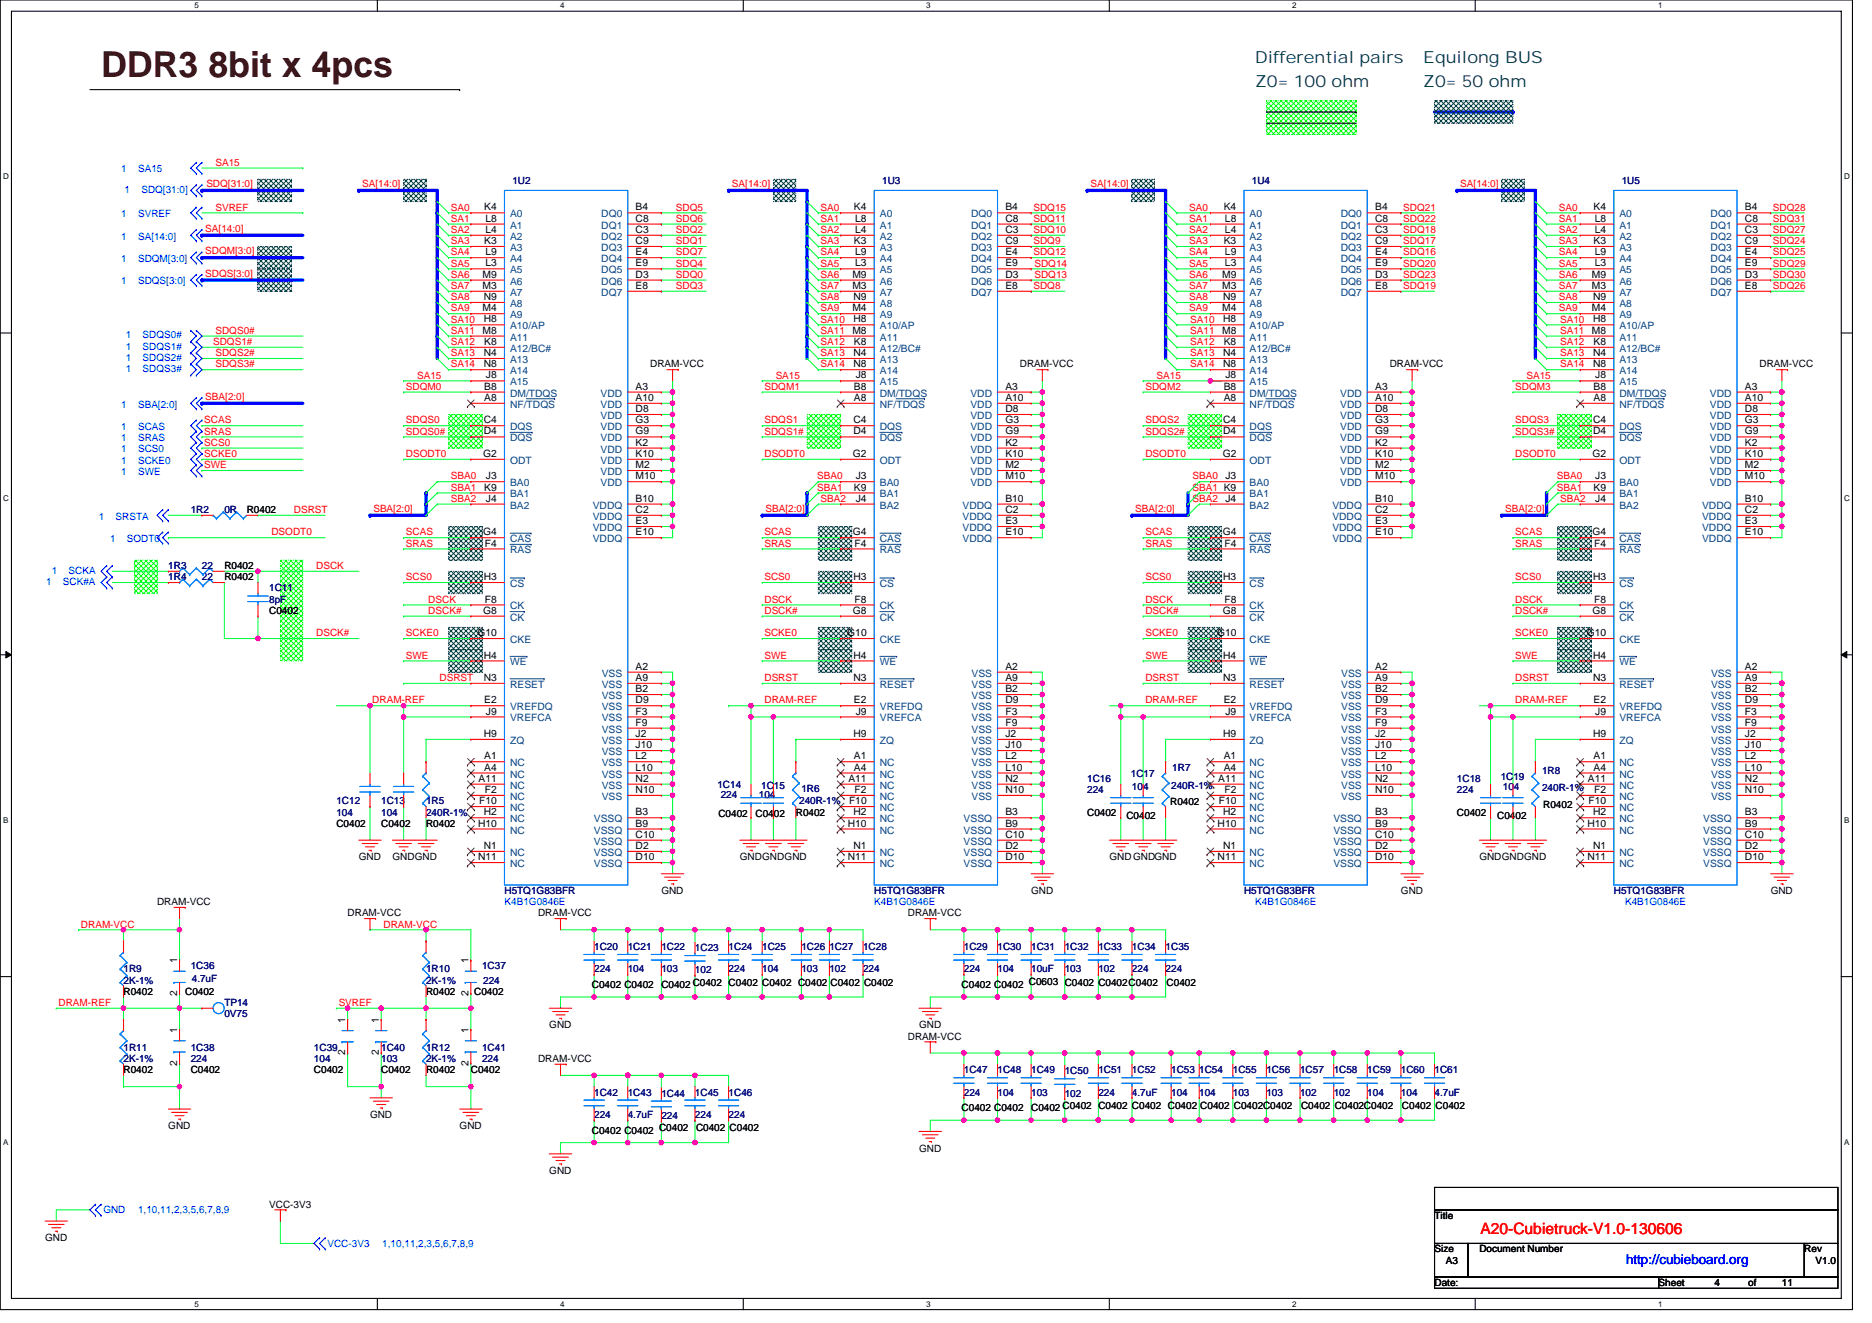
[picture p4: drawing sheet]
<svg xmlns="http://www.w3.org/2000/svg" width="297mm" height="210mm" viewBox="0 0 297 210" stroke-linecap="round" stroke-linejoin="round" font-family="sans-serif">
<defs><g id="words">
<text font-size="5.7" fill="#400000" x="16" y="12.3">DDR3 8bit x 4pcs</text>
<g font-size="2.6" fill="#004040">
<text x="199.2" y="10">Differential pairs</text>
<text x="225.8" y="10">Equilong BUS</text>
<text x="199.2" y="13.8">Z0= 100 ohm</text>
<text x="225.8" y="13.8">Z0= 50 ohm</text>
</g>
<text font-size="2.5" fill="#f00" x="234.9" y="195.9">A20-Cubietruck-V1.0-130606</text>
<text font-size="2.1" fill="#00f" x="258" y="200.7">http://cubieboard.org</text>
<g font-size="1.6" fill="#00f">
<text x="19.2" y="27.4">1</text>
<text x="21.9" y="27.4">SA15</text>
<text x="19.2" y="34.5">1</text>
<text x="19.8" y="30.6">1</text>
<text x="21.9" y="34.5">SVREF</text>
<text x="22.4" y="30.6">SDQ[31:0]</text>
<text x="19.2" y="38">1</text>
<text x="19.2" y="41.6">1</text>
<text x="21.9" y="38">SA[14:0]</text>
<text x="21.9" y="41.6">SDQM[3:0]</text>
<text x="19.2" y="45.1">1</text>
<text x="21.9" y="45.1">SDQS[3:0]</text>
<text x="20" y="53.7">1</text>
<text x="22.6" y="53.7">SDQS0#</text>
<text x="20" y="57.3">1</text>
<text x="20" y="59">1</text>
<text x="20" y="55.5">1</text>
<text x="22.6" y="57.3">SDQS2#</text>
<text x="22.6" y="59">SDQS3#</text>
<text x="22.6" y="55.5">SDQS1#</text>
<text x="19.2" y="64.7">1</text>
<text x="21.9" y="64.7">SBA[2:0]</text>
<text x="19.2" y="68.3">1</text>
<text x="19.2" y="70">1</text>
<text x="19.2" y="71.8">1</text>
<text x="21.9" y="68.3">SCAS</text>
<text x="21.9" y="70">SRAS</text>
<text x="21.9" y="71.8">SCS0</text>
<text x="19.2" y="73.6">1</text>
<text x="19.2" y="75.4">1</text>
<text x="21.9" y="73.6">SCKE0</text>
<text x="21.9" y="75.4">SWE</text>
<text x="15.7" y="82.5">1</text>
<text x="18.3" y="82.5">SRSTA</text>
<text x="17.5" y="86">1</text>
<text x="20.1" y="86">SODT0</text>
<text x="7.3" y="92.8">1</text>
<text x="8.2" y="91">1</text>
<text x="10" y="92.8">SCK#A</text>
<text x="10.9" y="91">SCKA</text>
<text x="80" y="143.7">K4B1G0846E</text>
<text x="138.7" y="143.7">K4B1G0846E</text>
<text x="199.2" y="143.7">K4B1G0846E</text>
<text x="257.8" y="143.7">K4B1G0846E</text>
<text x="16.4" y="192.6">GND</text>
<text x="21.9" y="192.6">1,10,11,2,3,5,6,7,8,9</text>
<text x="52" y="197.9">VCC-3V3</text>
<text x="60.7" y="197.9">1,10,11,2,3,5,6,7,8,9</text>
</g>
<g font-size="1.6" fill="#f00">
<text x="32.7" y="29.7">SDQ[31:0]</text>
<text x="34.2" y="26.3">SA15</text>
<text x="57.5" y="29.7">SA[14:0]</text>
<text x="116.1" y="29.7">SA[14:0]</text>
<text x="173" y="29.7">SA[14:0]</text>
<text x="231.7" y="29.7">SA[14:0]</text>
<text x="34.2" y="33.4">SVREF</text>
<text x="71.5" y="35.2">SA1</text>
<text x="71.5" y="33.4">SA0</text>
<text x="107.2" y="35.2">SDQ6</text>
<text x="107.2" y="33.4">SDQ5</text>
<text x="130.2" y="35.2">SA1</text>
<text x="130.2" y="33.4">SA0</text>
<text x="164" y="33.4">SDQ15</text>
<text x="164" y="35.2">SDQ11</text>
<text x="188.7" y="35.2">SA1</text>
<text x="188.7" y="33.4">SA0</text>
<text x="222.6" y="35.2">SDQ22</text>
<text x="222.6" y="33.4">SDQ21</text>
<text x="247.4" y="35.2">SA1</text>
<text x="247.4" y="33.4">SA0</text>
<text x="281.3" y="35.2">SDQ31</text>
<text x="281.3" y="33.4">SDQ28</text>
<text x="32.6" y="36.8">SA[14:0]</text>
<text x="32.6" y="40.4">SDQM[3:0]</text>
<text x="71.5" y="40.5">SA4</text>
<text x="71.5" y="38.8">SA3</text>
<text x="71.5" y="37">SA2</text>
<text x="107.2" y="40.5">SDQ7</text>
<text x="107.2" y="37">SDQ2</text>
<text x="107.2" y="38.8">SDQ1</text>
<text x="130.2" y="37">SA2</text>
<text x="130.2" y="40.5">SA4</text>
<text x="130.2" y="38.8">SA3</text>
<text x="164" y="40.5">SDQ12</text>
<text x="164" y="37">SDQ10</text>
<text x="164" y="38.8">SDQ9</text>
<text x="188.7" y="40.5">SA4</text>
<text x="188.7" y="38.8">SA3</text>
<text x="188.7" y="37">SA2</text>
<text x="222.6" y="37">SDQ18</text>
<text x="222.6" y="40.5">SDQ16</text>
<text x="222.6" y="38.8">SDQ17</text>
<text x="247.4" y="37">SA2</text>
<text x="247.4" y="38.8">SA3</text>
<text x="247.4" y="40.5">SA4</text>
<text x="281.3" y="37">SDQ27</text>
<text x="281.3" y="40.5">SDQ25</text>
<text x="281.3" y="38.8">SDQ24</text>
<text x="32.6" y="43.9">SDQS[3:0]</text>
<text x="71.5" y="44.1">SA6</text>
<text x="71.5" y="45.9">SA7</text>
<text x="71.5" y="47.6">SA8</text>
<text x="71.5" y="42.3">SA5</text>
<text x="107.2" y="45.9">SDQ3</text>
<text x="107.2" y="44.1">SDQ0</text>
<text x="107.2" y="42.3">SDQ4</text>
<text x="130.2" y="47.6">SA8</text>
<text x="130.2" y="42.3">SA5</text>
<text x="130.2" y="44.1">SA6</text>
<text x="130.2" y="45.9">SA7</text>
<text x="164" y="45.9">SDQ8</text>
<text x="164.1" y="44.1">SDQ13</text>
<text x="164.1" y="42.3">SDQ14</text>
<text x="188.7" y="42.3">SA5</text>
<text x="188.7" y="44.1">SA6</text>
<text x="188.7" y="45.9">SA7</text>
<text x="188.7" y="47.6">SA8</text>
<text x="222.6" y="42.3">SDQ20</text>
<text x="222.6" y="45.9">SDQ19</text>
<text x="222.6" y="44.1">SDQ23</text>
<text x="247.4" y="42.3">SA5</text>
<text x="247.4" y="44.1">SA6</text>
<text x="247.4" y="45.9">SA7</text>
<text x="247.4" y="47.6">SA8</text>
<text x="281.3" y="42.3">SDQ29</text>
<text x="281.3" y="44.1">SDQ30</text>
<text x="281.3" y="45.9">SDQ26</text>
<text x="34.2" y="53">SDQS0#</text>
<text x="71.5" y="53">SA11</text>
<text x="71.5" y="51.2">SA10</text>
<text x="71.5" y="49.4">SA9</text>
<text x="130.2" y="51.2">SA10</text>
<text x="130.2" y="53">SA11</text>
<text x="130.2" y="49.4">SA9</text>
<text x="188.7" y="49.4">SA9</text>
<text x="188.9" y="51.2">SA10</text>
<text x="188.9" y="53">SA11</text>
<text x="247.4" y="49.4">SA9</text>
<text x="247.5" y="53">SA11</text>
<text x="247.5" y="51.2">SA10</text>
<text x="33.8" y="54.8">SDQS1#</text>
<text x="34.2" y="56.5">SDQS2#</text>
<text x="34.2" y="58.3">SDQS3#</text>
<text x="71.5" y="56.5">SA13</text>
<text x="71.5" y="54.8">SA12</text>
<text x="71.5" y="58.3">SA14</text>
<text x="130.2" y="56.5">SA13</text>
<text x="130.2" y="58.3">SA14</text>
<text x="130.2" y="54.8">SA12</text>
<text x="188.9" y="54.8">SA12</text>
<text x="188.9" y="56.5">SA13</text>
<text x="188.9" y="58.3">SA14</text>
<text x="247.5" y="56.5">SA13</text>
<text x="247.5" y="58.3">SA14</text>
<text x="247.5" y="54.8">SA12</text>
<text x="32.6" y="63.5">SBA[2:0]</text>
<text x="64.4" y="61.9">SDQM0</text>
<text x="66.2" y="60.1">SA15</text>
<text x="121.3" y="61.9">SDQM1</text>
<text x="123.1" y="60.1">SA15</text>
<text x="181.8" y="61.9">SDQM2</text>
<text x="183.5" y="60.1">SA15</text>
<text x="240.4" y="61.9">SDQM3</text>
<text x="242.2" y="60.1">SA15</text>
<text x="32.4" y="69">SRAS</text>
<text x="32.4" y="67.2">SCAS</text>
<text x="32.4" y="70.8">SCS0</text>
<text x="64.4" y="69">SDQS0#</text>
<text x="64.4" y="67.2">SDQS0</text>
<text x="121.3" y="69">SDQS1#</text>
<text x="121.3" y="67.2">SDQS1</text>
<text x="181.8" y="67.2">SDQS2</text>
<text x="181.8" y="69">SDQS2#</text>
<text x="240.4" y="69">SDQS3#</text>
<text x="240.4" y="67.2">SDQS3</text>
<text x="32.4" y="72.5">SCKE0</text>
<text x="32.4" y="74.3">SWE</text>
<text x="64.4" y="72.5">DSODT0</text>
<text x="71.5" y="76.1">SBA0</text>
<text x="71.5" y="77.9">SBA1</text>
<text x="121.3" y="72.5">DSODT0</text>
<text x="129.7" y="76.1">SBA0</text>
<text x="129.7" y="77.9">SBA1</text>
<text x="181.8" y="72.5">DSODT0</text>
<text x="189.2" y="76.1">SBA0</text>
<text x="189.2" y="77.9">SBA1 K9</text>
<text x="240.4" y="72.5">DSODT0</text>
<text x="247" y="76.1">SBA0</text>
<text x="247" y="77.9">SBA1</text>
<text x="46.6" y="81.4">DSRST</text>
<text x="59.2" y="81.3">SBA[2:0]</text>
<text x="71.5" y="79.7">SBA2</text>
<text x="121.5" y="81.3">SBA[2:0]</text>
<text x="130.2" y="79.7">SBA2</text>
<text x="180.1" y="81.3">SBA[2:0]</text>
<text x="189.2" y="79.7">SBA2</text>
<text x="238.8" y="81.3">SBA[2:0]</text>
<text x="247.5" y="79.7">SBA2</text>
<text x="43.1" y="85">DSODT0</text>
<text x="64.4" y="86.8">SRAS</text>
<text x="64.4" y="85">SCAS</text>
<text x="121.3" y="85">SCAS</text>
<text x="121.3" y="86.8">SRAS</text>
<text x="181.8" y="86.8">SRAS</text>
<text x="181.8" y="85">SCAS</text>
<text x="240.4" y="86.8">SRAS</text>
<text x="240.4" y="85">SCAS</text>
<text x="50.2" y="90.3">DSCK</text>
<text x="64.4" y="92.1">SCS0</text>
<text x="68" y="95.7">DSCK</text>
<text x="121.3" y="92.1">SCS0</text>
<text x="121.3" y="95.7">DSCK</text>
<text x="181.8" y="92.1">SCS0</text>
<text x="181.8" y="95.7">DSCK</text>
<text x="240.4" y="95.7">DSCK</text>
<text x="240.4" y="92.1">SCS0</text>
<text x="50.2" y="101">DSCK#</text>
<text x="64.4" y="101">SCKE0</text>
<text x="68" y="97.4">DSCK#</text>
<text x="121.3" y="101">SCKE0</text>
<text x="121.3" y="97.4">DSCK#</text>
<text x="181.8" y="97.4">DSCK#</text>
<text x="181.8" y="101">SCKE0</text>
<text x="240.4" y="101">SCKE0</text>
<text x="240.4" y="97.4">DSCK#</text>
<text x="64.4" y="104.5">SWE</text>
<text x="121.3" y="104.5">SWE</text>
<text x="181.8" y="104.5">SWE</text>
<text x="240.4" y="104.5">SWE</text>
<text x="59.1" y="111.7">DRAM-REF</text>
<text x="69.7" y="108.1">DSRST</text>
<text x="121.3" y="108.1">DSRST</text>
<text x="121.3" y="111.7">DRAM-REF</text>
<text x="181.8" y="108.1">DSRST</text>
<text x="181.8" y="111.7">DRAM-REF</text>
<text x="240.4" y="108.1">DSRST</text>
<text x="240.4" y="111.7">DRAM-REF</text>
<text x="12.8" y="147.2">DRAM-VCC</text>
<text x="60.9" y="147.2">DRAM-VCC</text>
<text x="9.3" y="159.7">DRAM-REF</text>
<text x="53.7" y="159.7">SVREF</text>
</g>
<g font-size="1.6" fill="#000080">
<text x="81.3" y="29.1">1U2</text>
<text x="140" y="29.1">1U3</text>
<text x="198.6" y="29.1">1U4</text>
<text x="257.3" y="29.1">1U5</text>
<text x="30.3" y="81.4">1R2</text>
<text x="35.6" y="81.4">0R</text>
<text x="26.7" y="92.1">1R4</text>
<text x="26.7" y="90.3">1R3</text>
<text x="32" y="92.1">22</text>
<text x="32" y="90.3">22</text>
<text x="42.7" y="93.9">1C11</text>
<text x="42.7" y="95.7">8pF</text>
<text x="113.8" y="125">1C14</text>
<text x="120.8" y="125.2">1C15</text>
<text x="127.2" y="125.7">1R6</text>
<text x="172.5" y="124.1">1C16</text>
<text x="172.5" y="125.9">224</text>
<text x="179.4" y="123.4">1C17</text>
<text x="179.6" y="125.3">104</text>
<text x="185.8" y="125.2">240R-1%</text>
<text x="186" y="122.3">1R7</text>
<text x="231.2" y="124.1">1C18</text>
<text x="231.2" y="125.9">224</text>
<text x="238.1" y="123.7">1C19</text>
<text x="238.5" y="125.3">104</text>
<text x="244.7" y="122.9">1R8</text>
<text x="244.7" y="125.5">240R-1%</text>
<text x="53.4" y="127.7">1C12</text>
<text x="53.4" y="129.4">104</text>
<text x="60.5" y="127.7">1C13</text>
<text x="60.5" y="129.4">104</text>
<text x="67.6" y="127.7">1R5</text>
<text x="67.6" y="129.4">240R-1%</text>
<text x="114.4" y="126.6">224</text>
<text x="120.4" y="126.6">104</text>
<text x="126.8" y="127.7">240R-1%</text>
<text x="80" y="141.9">H5TQ1G83BFR</text>
<text x="138.7" y="141.9">H5TQ1G83BFR</text>
<text x="197.4" y="141.9">H5TQ1G83BFR</text>
<text x="256.1" y="141.9">H5TQ1G83BFR</text>
<text x="19.6" y="154.3">1R9</text>
<text x="30.3" y="153.8">1C36</text>
<text x="30.4" y="155.9">4.7uF</text>
<text x="67.6" y="154.3">1R10</text>
<text x="76.5" y="153.8">1C37</text>
<text x="94.3" y="150.8">1C20</text>
<text x="94.3" y="154.3">224</text>
<text x="99.6" y="150.8">1C21</text>
<text x="99.6" y="154.3">104</text>
<text x="104.9" y="150.8">1C22</text>
<text x="104.9" y="154.3">103</text>
<text x="110.3" y="150.9">1C23</text>
<text x="110.3" y="154.5">102</text>
<text x="115.6" y="150.8">1C24</text>
<text x="115.6" y="154.3">224</text>
<text x="120.9" y="150.8">1C25</text>
<text x="120.9" y="154.3">104</text>
<text x="127.2" y="150.8">1C26</text>
<text x="127.2" y="154.3">103</text>
<text x="131.6" y="150.8">1C27</text>
<text x="131.6" y="154.3">102</text>
<text x="136.9" y="150.8">1C28</text>
<text x="136.9" y="154.3">224</text>
<text x="152.9" y="150.8">1C29</text>
<text x="152.9" y="154.3">224</text>
<text x="158.3" y="150.8">1C30</text>
<text x="158.3" y="154.3">104</text>
<text x="163.6" y="150.8">1C31</text>
<text x="163.6" y="154.3">10uF</text>
<text x="168.9" y="150.8">1C32</text>
<text x="168.9" y="154.3">103</text>
<text x="174.3" y="150.8">1C33</text>
<text x="174.3" y="154.3">102</text>
<text x="179.6" y="150.8">1C34</text>
<text x="179.6" y="154.3">224</text>
<text x="185" y="150.8">1C35</text>
<text x="185" y="154.3">224</text>
<text x="19.6" y="156.1">2K-1%</text>
<text x="35.6" y="159.7">TP14</text>
<text x="35.6" y="161.4">0V75</text>
<text x="67.6" y="156.1">2K-1%</text>
<text x="76.7" y="156.1">224</text>
<text x="19.6" y="166.8">1R11</text>
<text x="30.3" y="166.8">1C38</text>
<text x="49.8" y="166.8">1C39</text>
<text x="60.5" y="166.8">1C40</text>
<text x="67.6" y="166.8">1R12</text>
<text x="76.5" y="166.8">1C41</text>
<text x="19.6" y="168.6">2K-1%</text>
<text x="30.3" y="168.6">224</text>
<text x="49.8" y="168.6">104</text>
<text x="60.5" y="168.6">103</text>
<text x="67.6" y="168.6">2K-1%</text>
<text x="76.5" y="168.6">224</text>
<text x="94.3" y="173.9">1C42</text>
<text x="99.6" y="173.9">1C43</text>
<text x="110.3" y="173.9">1C45</text>
<text x="115.6" y="173.9">1C46</text>
<text x="152.9" y="170.3">1C47</text>
<text x="152.9" y="173.9">224</text>
<text x="158.3" y="170.3">1C48</text>
<text x="158.3" y="173.9">104</text>
<text x="163.6" y="170.3">1C49</text>
<text x="163.6" y="173.9">103</text>
<text x="168.9" y="170.5">1C50</text>
<text x="174.3" y="170.3">1C51</text>
<text x="174.3" y="173.9">224</text>
<text x="179.6" y="170.3">1C52</text>
<text x="179.6" y="173.9">4.7uF</text>
<text x="185.8" y="170.3">1C53</text>
<text x="185.8" y="173.9">104</text>
<text x="190.3" y="170.3">1C54</text>
<text x="190.3" y="173.9">104</text>
<text x="195.6" y="170.3">1C55</text>
<text x="195.6" y="173.9">103</text>
<text x="201" y="170.3">1C56</text>
<text x="201" y="173.9">103</text>
<text x="206.3" y="170.3">1C57</text>
<text x="206.3" y="173.9">102</text>
<text x="211.6" y="170.3">1C58</text>
<text x="211.6" y="173.9">102</text>
<text x="217" y="170.3">1C59</text>
<text x="217" y="173.9">104</text>
<text x="222.3" y="170.3">1C60</text>
<text x="222.3" y="173.9">104</text>
<text x="227.6" y="170.3">1C61</text>
<text x="227.6" y="173.9">4.7uF</text>
<text x="94.3" y="177.4">224</text>
<text x="99.6" y="177.4">4.7uF</text>
<text x="104.9" y="174.1">1C44</text>
<text x="104.9" y="177.6">224</text>
<text x="110.3" y="177.4">224</text>
<text x="115.6" y="177.4">224</text>
<text x="168.9" y="174.1">102</text>
</g>
<g font-size="1.6">
<text x="76.8" y="33.4">K4</text>
<text x="77" y="35.2">L8</text>
<text x="100.9" y="35.2">C8</text>
<text x="100.9" y="33.4">B4</text>
<text x="135.5" y="33.4">K4</text>
<text x="135.7" y="35.2">L8</text>
<text x="159.5" y="35.2">C8</text>
<text x="159.5" y="33.4">B4</text>
<text x="194.2" y="33.4">K4</text>
<text x="194.4" y="35.2">L8</text>
<text x="218.2" y="35.2">C8</text>
<text x="218.2" y="33.4">B4</text>
<text x="252.9" y="33.4">K4</text>
<text x="253" y="35.2">L8</text>
<text x="276.9" y="35.2">C8</text>
<text x="276.9" y="33.4">B4</text>
<text x="76.8" y="38.7">K3</text>
<text x="77" y="37">L4</text>
<text x="77" y="40.5">L9</text>
<text x="100.9" y="40.5">E4</text>
<text x="100.9" y="38.7">C9</text>
<text x="100.9" y="37">C3</text>
<text x="135.5" y="38.7">K3</text>
<text x="135.7" y="37">L4</text>
<text x="135.7" y="40.5">L9</text>
<text x="159.5" y="40.5">E4</text>
<text x="159.5" y="38.7">C9</text>
<text x="159.5" y="37">C3</text>
<text x="194.2" y="38.7">K3</text>
<text x="194.4" y="37">L4</text>
<text x="194.4" y="40.5">L9</text>
<text x="218.2" y="40.5">E4</text>
<text x="218.2" y="38.7">C9</text>
<text x="218.2" y="37">C3</text>
<text x="252.9" y="38.7">K3</text>
<text x="253" y="37">L4</text>
<text x="253" y="40.5">L9</text>
<text x="276.9" y="40.5">E4</text>
<text x="276.9" y="38.7">C9</text>
<text x="276.9" y="37">C3</text>
<text x="76.6" y="44.1">M9</text>
<text x="76.6" y="45.8">M3</text>
<text x="76.7" y="47.6">N9</text>
<text x="77" y="42.3">L3</text>
<text x="100.9" y="44.1">D3</text>
<text x="100.9" y="45.8">E8</text>
<text x="100.9" y="42.3">E9</text>
<text x="135.3" y="44.1">M9</text>
<text x="135.3" y="45.8">M3</text>
<text x="135.4" y="47.6">N9</text>
<text x="135.7" y="42.3">L3</text>
<text x="159.5" y="44.1">D3</text>
<text x="159.5" y="45.8">E8</text>
<text x="159.5" y="42.3">E9</text>
<text x="193.9" y="44.1">M9</text>
<text x="193.9" y="45.8">M3</text>
<text x="194.1" y="47.6">N9</text>
<text x="194.4" y="42.3">L3</text>
<text x="218.2" y="44.1">D3</text>
<text x="218.2" y="45.8">E8</text>
<text x="218.2" y="42.3">E9</text>
<text x="252.6" y="44.1">M9</text>
<text x="252.6" y="45.8">M3</text>
<text x="252.8" y="47.6">N9</text>
<text x="253" y="42.3">L3</text>
<text x="276.9" y="44.1">D3</text>
<text x="276.9" y="45.8">E8</text>
<text x="276.9" y="42.3">E9</text>
<text x="76.6" y="49.4">M4</text>
<text x="76.6" y="53">M8</text>
<text x="76.7" y="51.2">H8</text>
<text x="135.3" y="49.4">M4</text>
<text x="135.3" y="53">M8</text>
<text x="135.4" y="51.2">H8</text>
<text x="193.9" y="49.4">M4</text>
<text x="193.9" y="53">M8</text>
<text x="194.1" y="51.2">H8</text>
<text x="252.6" y="49.4">M4</text>
<text x="252.6" y="53">M8</text>
<text x="252.8" y="51.2">H8</text>
<text x="76.7" y="56.5">N4</text>
<text x="76.7" y="58.3">N8</text>
<text x="76.8" y="54.7">K8</text>
<text x="103.2" y="58.3">DRAM-VCC</text>
<text x="135.4" y="56.5">N4</text>
<text x="135.4" y="58.3">N8</text>
<text x="135.5" y="54.7">K8</text>
<text x="161.8" y="58.3">DRAM-VCC</text>
<text x="194.1" y="56.5">N4</text>
<text x="194.1" y="58.3">N8</text>
<text x="194.2" y="54.7">K8</text>
<text x="220.5" y="58.3">DRAM-VCC</text>
<text x="252.8" y="56.5">N4</text>
<text x="252.8" y="58.3">N8</text>
<text x="252.9" y="54.7">K8</text>
<text x="279.2" y="58.3">DRAM-VCC</text>
<text x="76.8" y="63.6">A8</text>
<text x="76.8" y="61.8">B8</text>
<text x="77.1" y="60.1">J8</text>
<text x="100.9" y="61.8">A3</text>
<text x="100.9" y="63.6">A10</text>
<text x="100.9" y="65.4">D8</text>
<text x="135.5" y="63.6">A8</text>
<text x="135.5" y="61.8">B8</text>
<text x="135.8" y="60.1">J8</text>
<text x="159.5" y="61.8">A3</text>
<text x="159.5" y="63.6">A10</text>
<text x="159.5" y="65.4">D8</text>
<text x="194.2" y="63.6">A8</text>
<text x="194.2" y="61.8">B8</text>
<text x="194.5" y="60.1">J8</text>
<text x="218.2" y="61.8">A3</text>
<text x="218.2" y="63.6">A10</text>
<text x="218.2" y="65.4">D8</text>
<text x="252.9" y="63.6">A8</text>
<text x="252.9" y="61.8">B8</text>
<text x="253.1" y="60.1">J8</text>
<text x="276.9" y="61.8">A3</text>
<text x="276.9" y="63.6">A10</text>
<text x="276.9" y="65.4">D8</text>
<text x="76.7" y="67.2">C4</text>
<text x="76.7" y="69">D4</text>
<text x="100.9" y="67.2">G3</text>
<text x="100.9" y="69">G9</text>
<text x="100.9" y="70.7">K2</text>
<text x="135.4" y="67.2">C4</text>
<text x="135.4" y="69">D4</text>
<text x="159.5" y="67.2">G3</text>
<text x="159.5" y="69">G9</text>
<text x="159.5" y="70.7">K2</text>
<text x="194.1" y="67.2">C4</text>
<text x="194.1" y="69">D4</text>
<text x="218.2" y="67.2">G3</text>
<text x="218.2" y="69">G9</text>
<text x="218.2" y="70.7">K2</text>
<text x="252.8" y="69">D4</text>
<text x="252.8" y="67.2">C4</text>
<text x="276.9" y="67.2">G3</text>
<text x="276.9" y="69">G9</text>
<text x="276.9" y="70.7">K2</text>
<text x="76.7" y="72.5">G2</text>
<text x="76.8" y="77.9">K9</text>
<text x="77.1" y="76.1">J3</text>
<text x="100.9" y="72.5">K10</text>
<text x="100.9" y="74.3">M2</text>
<text x="100.9" y="76.1">M10</text>
<text x="135.3" y="72.5">G2</text>
<text x="135.5" y="77.9">K9</text>
<text x="135.8" y="76.1">J3</text>
<text x="159.5" y="72.5">K10</text>
<text x="159.5" y="74.3">M2</text>
<text x="159.5" y="76.1">M10</text>
<text x="194" y="72.5">G2</text>
<text x="194.5" y="76.1">J3</text>
<text x="218.2" y="72.5">K10</text>
<text x="218.2" y="74.3">M2</text>
<text x="218.2" y="76.1">M10</text>
<text x="252.7" y="72.5">G2</text>
<text x="252.9" y="77.9">K9</text>
<text x="253.1" y="76.1">J3</text>
<text x="276.9" y="72.5">K10</text>
<text x="276.9" y="74.3">M2</text>
<text x="276.9" y="76.1">M10</text>
<text x="39.2" y="81.4">R0402</text>
<text x="77.1" y="79.6">J4</text>
<text x="100.9" y="79.6">B10</text>
<text x="100.9" y="81.4">C2</text>
<text x="100.9" y="83.2">E3</text>
<text x="135.8" y="79.6">J4</text>
<text x="159.5" y="79.6">B10</text>
<text x="159.5" y="81.4">C2</text>
<text x="159.5" y="83.2">E3</text>
<text x="194.5" y="79.6">J4</text>
<text x="218.2" y="79.6">B10</text>
<text x="218.2" y="81.4">C2</text>
<text x="218.2" y="83.2">E3</text>
<text x="253.1" y="79.6">J4</text>
<text x="276.9" y="79.6">B10</text>
<text x="276.9" y="81.4">C2</text>
<text x="276.9" y="83.2">E3</text>
<text x="76.7" y="85">G4</text>
<text x="76.9" y="86.7">F4</text>
<text x="100.9" y="85">E10</text>
<text x="135.3" y="85">G4</text>
<text x="135.6" y="86.7">F4</text>
<text x="159.5" y="85">E10</text>
<text x="194" y="85">G4</text>
<text x="194.3" y="86.7">F4</text>
<text x="218.2" y="85">E10</text>
<text x="252.7" y="85">G4</text>
<text x="253" y="86.7">F4</text>
<text x="276.9" y="85">E10</text>
<text x="35.6" y="92.1">R0402</text>
<text x="35.6" y="90.3">R0402</text>
<text x="76.7" y="92.1">H3</text>
<text x="76.9" y="95.6">F8</text>
<text x="135.4" y="92.1">H3</text>
<text x="135.6" y="95.6">F8</text>
<text x="194.1" y="92.1">H3</text>
<text x="194.3" y="95.6">F8</text>
<text x="252.8" y="92.1">H3</text>
<text x="253" y="95.6">F8</text>
<text x="42.7" y="97.4">C0402</text>
<text x="75.8" y="101">G10</text>
<text x="76.7" y="97.4">G8</text>
<text x="134.4" y="101">G10</text>
<text x="135.3" y="97.4">G8</text>
<text x="193.1" y="101">G10</text>
<text x="194" y="97.4">G8</text>
<text x="251.8" y="101">G10</text>
<text x="252.7" y="97.4">G8</text>
<text x="76.7" y="104.5">H4</text>
<text x="100.9" y="106.3">A2</text>
<text x="135.4" y="104.5">H4</text>
<text x="159.5" y="106.3">A2</text>
<text x="194.1" y="104.5">H4</text>
<text x="218.2" y="106.3">A2</text>
<text x="252.8" y="104.5">H4</text>
<text x="276.9" y="106.3">A2</text>
<text x="76.7" y="108.1">N3</text>
<text x="76.8" y="111.6">E2</text>
<text x="77.1" y="113.4">J9</text>
<text x="100.9" y="109.9">B2</text>
<text x="100.9" y="111.6">D9</text>
<text x="100.9" y="108.1">A9</text>
<text x="100.9" y="113.4">F3</text>
<text x="135.4" y="108.1">N3</text>
<text x="135.5" y="111.6">E2</text>
<text x="135.8" y="113.4">J9</text>
<text x="159.5" y="109.9">B2</text>
<text x="159.5" y="111.6">D9</text>
<text x="159.5" y="108.1">A9</text>
<text x="159.5" y="113.4">F3</text>
<text x="194.1" y="108.1">N3</text>
<text x="194.2" y="111.6">E2</text>
<text x="194.5" y="113.4">J9</text>
<text x="218.2" y="109.9">B2</text>
<text x="218.2" y="111.6">D9</text>
<text x="218.2" y="108.1">A9</text>
<text x="218.2" y="113.4">F3</text>
<text x="252.8" y="108.1">N3</text>
<text x="252.9" y="111.6">E2</text>
<text x="253.1" y="113.4">J9</text>
<text x="276.9" y="109.9">B2</text>
<text x="276.9" y="111.6">D9</text>
<text x="276.9" y="108.1">A9</text>
<text x="276.9" y="113.4">F3</text>
<text x="76.7" y="117">H9</text>
<text x="100.9" y="115.2">F9</text>
<text x="100.9" y="117">J2</text>
<text x="100.9" y="118.7">J10</text>
<text x="135.4" y="117">H9</text>
<text x="159.5" y="115.2">F9</text>
<text x="159.5" y="117">J2</text>
<text x="159.5" y="118.7">J10</text>
<text x="194.1" y="117">H9</text>
<text x="218.2" y="115.2">F9</text>
<text x="218.2" y="117">J2</text>
<text x="218.2" y="118.7">J10</text>
<text x="252.8" y="117">H9</text>
<text x="276.9" y="115.2">F9</text>
<text x="276.9" y="117">J2</text>
<text x="276.9" y="118.7">J10</text>
<text x="75.9" y="124.1">A11</text>
<text x="76.8" y="122.3">A4</text>
<text x="76.8" y="120.5">A1</text>
<text x="76.9" y="125.9">F2</text>
<text x="100.9" y="120.5">L2</text>
<text x="100.9" y="122.3">L10</text>
<text x="100.9" y="124.1">N2</text>
<text x="100.9" y="125.9">N10</text>
<text x="134.6" y="124.1">A11</text>
<text x="135.5" y="122.3">A4</text>
<text x="135.5" y="120.5">A1</text>
<text x="135.6" y="125.9">F2</text>
<text x="159.5" y="120.5">L2</text>
<text x="159.5" y="122.3">L10</text>
<text x="159.5" y="124.1">N2</text>
<text x="159.5" y="125.9">N10</text>
<text x="193.3" y="124.1">A11</text>
<text x="194.2" y="122.3">A4</text>
<text x="194.2" y="120.5">A1</text>
<text x="194.3" y="125.9">F2</text>
<text x="218.2" y="120.5">L2</text>
<text x="218.2" y="122.3">L10</text>
<text x="218.2" y="124.1">N2</text>
<text x="218.2" y="125.9">N10</text>
<text x="252" y="124.1">A11</text>
<text x="252.9" y="122.3">A4</text>
<text x="252.9" y="120.5">A1</text>
<text x="253" y="125.9">F2</text>
<text x="276.9" y="120.5">L2</text>
<text x="276.9" y="122.3">L10</text>
<text x="276.9" y="124.1">N2</text>
<text x="276.9" y="125.9">N10</text>
<text x="53.4" y="131.2">C0402</text>
<text x="60.5" y="131.2">C0402</text>
<text x="67.6" y="131.2">R0402</text>
<text x="75.9" y="131.2">H10</text>
<text x="76" y="127.6">F10</text>
<text x="76.7" y="129.4">H2</text>
<text x="100.9" y="131.2">B9</text>
<text x="100.9" y="129.4">B3</text>
<text x="114" y="129.6">C0402</text>
<text x="119.9" y="129.6">C0402</text>
<text x="126.3" y="129.4">R0402</text>
<text x="134.5" y="131.2">H10</text>
<text x="134.7" y="127.6">F10</text>
<text x="135.4" y="129.4">H2</text>
<text x="159.5" y="131.2">B9</text>
<text x="159.5" y="129.4">B3</text>
<text x="172.5" y="129.4">C0402</text>
<text x="178.7" y="130">C0402</text>
<text x="185.7" y="127.8">R0402</text>
<text x="193.2" y="131.2">H10</text>
<text x="193.4" y="127.6">F10</text>
<text x="194.1" y="129.4">H2</text>
<text x="218.2" y="131.2">B9</text>
<text x="218.2" y="129.4">B3</text>
<text x="231.2" y="129.4">C0402</text>
<text x="237.6" y="130">C0402</text>
<text x="244.9" y="128.2">R0402</text>
<text x="251.9" y="131.2">H10</text>
<text x="252.1" y="127.6">F10</text>
<text x="252.8" y="129.4">H2</text>
<text x="276.9" y="131.2">B9</text>
<text x="276.9" y="129.4">B3</text>
<text x="56.9" y="136.5">GND</text>
<text x="62.3" y="136.5">GNDGND</text>
<text x="75.9" y="136.5">N11</text>
<text x="76.7" y="134.7">N1</text>
<text x="100.9" y="136.5">D10</text>
<text x="100.9" y="134.7">D2</text>
<text x="100.9" y="133">C10</text>
<text x="117.4" y="136.5">GNDGNDGND</text>
<text x="134.5" y="136.5">N11</text>
<text x="135.4" y="134.7">N1</text>
<text x="159.5" y="136.5">D10</text>
<text x="159.5" y="134.7">D2</text>
<text x="159.5" y="133">C10</text>
<text x="176.1" y="136.5">GNDGNDGND</text>
<text x="193.2" y="136.5">N11</text>
<text x="194.1" y="134.7">N1</text>
<text x="218.2" y="136.5">D10</text>
<text x="218.2" y="134.7">D2</text>
<text x="218.2" y="133">C10</text>
<text x="234.7" y="136.5">GNDGNDGND</text>
<text x="251.9" y="136.5">N11</text>
<text x="252.8" y="134.7">N1</text>
<text x="276.9" y="136.5">D10</text>
<text x="276.9" y="134.7">D2</text>
<text x="276.9" y="133">C10</text>
<text x="24.9" y="143.7">DRAM-VCC</text>
<text x="104.9" y="141.9">GND</text>
<text x="163.6" y="141.9">GND</text>
<text x="222.3" y="141.9">GND</text>
<text x="281" y="141.9">GND</text>
<text x="55.2" y="145.4">DRAM-VCC</text>
<text x="85.4" y="145.4">DRAM-VCC</text>
<text x="144.1" y="145.4">DRAM-VCC</text>
<text x="28.1" y="152.9" transform="rotate(-90 28.1 152.9)">1</text>
<text x="74.3" y="152.9" transform="rotate(-90 74.3 152.9)">1</text>
<text x="19.6" y="157.9">R0402</text>
<text x="28.1" y="158.1" transform="rotate(-90 28.1 158.1)">2</text>
<text x="29.4" y="157.9">C0402</text>
<text x="67.6" y="157.9">R0402</text>
<text x="74.3" y="158.1" transform="rotate(-90 74.3 158.1)">2</text>
<text x="75.2" y="157.9">C0402</text>
<text x="93.9" y="156.8">C0402 C0402</text>
<text x="104.9" y="156.8">C0402 C0402 C0402 C0402 C0402</text>
<text x="131.8" y="156.5">C0402</text>
<text x="137.1" y="156.5">C0402</text>
<text x="152.6" y="156.8">C0402 C0402</text>
<text x="163.3" y="156.3">C0603 C0402 C0402C0402</text>
<text x="185.1" y="156.5">C0402</text>
<text x="28.1" y="163.9" transform="rotate(-90 28.1 163.9)">1</text>
<text x="54.8" y="167.5" transform="rotate(-90 54.8 167.5)">2</text>
<text x="54.8" y="162.3" transform="rotate(-90 54.8 162.3)">1</text>
<text x="60.1" y="167.5" transform="rotate(-90 60.1 167.5)">2</text>
<text x="60.1" y="162.3" transform="rotate(-90 60.1 162.3)">1</text>
<text x="74.3" y="163.9" transform="rotate(-90 74.3 163.9)">1</text>
<text x="87.2" y="163.2">GND</text>
<text x="144.1" y="165">DRAM-VCC</text>
<text x="145.8" y="163.2">GND</text>
<text x="19.6" y="170.3">R0402</text>
<text x="28.1" y="169.1" transform="rotate(-90 28.1 169.1)">2</text>
<text x="30.3" y="170.3">C0402</text>
<text x="49.8" y="170.3">C0402</text>
<text x="60.5" y="170.3">C0402</text>
<text x="67.6" y="170.3">R0402</text>
<text x="74.3" y="169.1" transform="rotate(-90 74.3 169.1)">2</text>
<text x="74.7" y="170.3">C0402</text>
<text x="85.4" y="168.6">DRAM-VCC</text>
<text x="26.7" y="179.2">GND</text>
<text x="58.7" y="177.4">GND</text>
<text x="72.9" y="179.2">GND</text>
<text x="93.9" y="179.9">C0402 C0402 C0402</text>
<text x="110.4" y="179.6">C0402</text>
<text x="115.8" y="179.6">C0402</text>
<text x="152.6" y="176.4">C0402 C0402</text>
<text x="163.6" y="176.4">C0402 C0402 C0402 C0402 C0402</text>
<text x="190.5" y="176">C0402</text>
<text x="195.8" y="176">C0402C0402</text>
<text x="206.5" y="176">C0402</text>
<text x="211.8" y="176">C0402C0402</text>
<text x="222.5" y="176">C0402</text>
<text x="227.8" y="176">C0402</text>
<text x="145.8" y="182.8">GND</text>
<text x="42.7" y="191.7">VCC-3V3</text>
<text x="87.2" y="186.3">GND</text>
<text x="7.2" y="197">GND</text>
<text x="227.6" y="193.4">Title</text>
<text x="227.6" y="198.8">Size</text>
<text x="229.4" y="200.6">A3</text>
<text x="234.7" y="198.8">Document Number</text>
<text x="286.3" y="198.8">Rev</text>
<text x="288.1" y="200.6">V1.0</text>
<text x="227.6" y="204.1">Date:</text>
<text x="263.2" y="204.1">Sheet</text>
<text x="272.1" y="204.1">4</text>
<text x="277.4" y="204.1">of</text>
<text x="282.7" y="204.1">11</text>
</g>
<g font-size="1.6" fill="#004080">
<text x="80.9" y="34.5">A0</text>
<text x="95.4" y="34.5">DQ0</text>
<text x="139.6" y="34.5">A0</text>
<text x="154.1" y="34.5">DQ0</text>
<text x="198.3" y="34.5">A0</text>
<text x="212.8" y="34.5">DQ0</text>
<text x="257" y="34.5">A0</text>
<text x="271.4" y="34.5">DQ0</text>
<text x="80.9" y="36.3">A1</text>
<text x="80.9" y="38.1">A2</text>
<text x="80.9" y="39.8">A3</text>
<text x="80.9" y="41.6">A4</text>
<text x="95.4" y="36.3">DQ1</text>
<text x="95.4" y="41.6">DQ4</text>
<text x="95.4" y="39.8">DQ3</text>
<text x="95.4" y="38.1">DQ2</text>
<text x="139.6" y="36.3">A1</text>
<text x="139.6" y="38.1">A2</text>
<text x="139.6" y="39.8">A3</text>
<text x="139.6" y="41.6">A4</text>
<text x="154.1" y="36.3">DQ1</text>
<text x="154.1" y="41.6">DQ4</text>
<text x="154.1" y="39.8">DQ3</text>
<text x="154.1" y="38.1">DQ2</text>
<text x="198.3" y="36.3">A1</text>
<text x="198.3" y="38.1">A2</text>
<text x="198.3" y="39.8">A3</text>
<text x="198.3" y="41.6">A4</text>
<text x="212.8" y="36.3">DQ1</text>
<text x="212.8" y="41.6">DQ4</text>
<text x="212.8" y="39.8">DQ3</text>
<text x="212.8" y="38.1">DQ2</text>
<text x="257" y="36.3">A1</text>
<text x="257" y="38.1">A2</text>
<text x="257" y="39.8">A3</text>
<text x="257" y="41.6">A4</text>
<text x="271.4" y="36.3">DQ1</text>
<text x="271.4" y="41.6">DQ4</text>
<text x="271.4" y="39.8">DQ3</text>
<text x="271.4" y="38.1">DQ2</text>
<text x="80.9" y="43.4">A5</text>
<text x="80.9" y="45.2">A6</text>
<text x="80.9" y="46.9">A7</text>
<text x="95.4" y="45.2">DQ6</text>
<text x="95.4" y="46.9">DQ7</text>
<text x="95.4" y="43.4">DQ5</text>
<text x="139.6" y="43.4">A5</text>
<text x="139.6" y="45.2">A6</text>
<text x="139.6" y="46.9">A7</text>
<text x="154.1" y="45.2">DQ6</text>
<text x="154.1" y="46.9">DQ7</text>
<text x="154.1" y="43.4">DQ5</text>
<text x="198.3" y="43.4">A5</text>
<text x="198.3" y="45.2">A6</text>
<text x="198.3" y="46.9">A7</text>
<text x="212.8" y="45.2">DQ6</text>
<text x="212.8" y="46.9">DQ7</text>
<text x="212.8" y="43.4">DQ5</text>
<text x="257" y="43.4">A5</text>
<text x="257" y="45.2">A6</text>
<text x="257" y="46.9">A7</text>
<text x="271.4" y="45.2">DQ6</text>
<text x="271.4" y="46.9">DQ7</text>
<text x="271.4" y="43.4">DQ5</text>
<text x="80.9" y="52.3">A10/AP</text>
<text x="80.9" y="50.5">A9</text>
<text x="80.9" y="48.7">A8</text>
<text x="139.6" y="52.3">A10/AP</text>
<text x="139.6" y="50.5">A9</text>
<text x="139.6" y="48.7">A8</text>
<text x="198.3" y="52.3">A10/AP</text>
<text x="198.3" y="50.5">A9</text>
<text x="198.3" y="48.7">A8</text>
<text x="257" y="52.3">A10/AP</text>
<text x="257" y="50.5">A9</text>
<text x="257" y="48.7">A8</text>
<text x="80.9" y="54.1">A11</text>
<text x="80.9" y="55.8">A12/BC#</text>
<text x="80.9" y="57.6">A13</text>
<text x="80.9" y="59.4">A14</text>
<text x="139.6" y="54.1">A11</text>
<text x="139.6" y="55.8">A12/BC#</text>
<text x="139.6" y="57.6">A13</text>
<text x="139.6" y="59.4">A14</text>
<text x="198.3" y="54.1">A11</text>
<text x="198.3" y="55.8">A12/BC#</text>
<text x="198.3" y="57.6">A13</text>
<text x="198.3" y="59.4">A14</text>
<text x="257" y="54.1">A11</text>
<text x="257" y="55.8">A12/BC#</text>
<text x="257" y="57.6">A13</text>
<text x="257" y="59.4">A14</text>
<text x="80.9" y="62.9">DM/TDQS</text>
<text x="80.9" y="64.7">NF/TDQS</text>
<text x="80.9" y="61.2">A15</text>
<text x="95.3" y="62.9">VDD</text>
<text x="95.3" y="64.7">VDD</text>
<text x="139.6" y="62.9">DM/TDQS</text>
<text x="139.6" y="64.7">NF/TDQS</text>
<text x="139.6" y="61.2">A15</text>
<text x="154" y="62.9">VDD</text>
<text x="154" y="64.7">VDD</text>
<text x="198.3" y="62.9">DM/TDQS</text>
<text x="198.3" y="64.7">NF/TDQS</text>
<text x="198.3" y="61.2">A15</text>
<text x="212.7" y="62.9">VDD</text>
<text x="212.7" y="64.7">VDD</text>
<text x="257" y="62.9">DM/TDQS</text>
<text x="257" y="64.7">NF/TDQS</text>
<text x="257" y="61.2">A15</text>
<text x="271.3" y="62.9">VDD</text>
<text x="271.3" y="64.7">VDD</text>
<text x="80.9" y="70.1">DQS</text>
<text x="80.9" y="68.3">DQS</text>
<text x="95.3" y="68.3">VDD</text>
<text x="95.3" y="70.1">VDD</text>
<text x="95.3" y="66.5">VDD</text>
<text x="95.3" y="71.8">VDD</text>
<text x="139.6" y="70.1">DQS</text>
<text x="139.6" y="68.3">DQS</text>
<text x="154" y="68.3">VDD</text>
<text x="154" y="70.1">VDD</text>
<text x="154" y="66.5">VDD</text>
<text x="154" y="71.8">VDD</text>
<text x="198.3" y="70.1">DQS</text>
<text x="198.3" y="68.3">DQS</text>
<text x="212.7" y="68.3">VDD</text>
<text x="212.7" y="70.1">VDD</text>
<text x="212.7" y="66.5">VDD</text>
<text x="212.7" y="71.8">VDD</text>
<text x="257" y="70.1">DQS</text>
<text x="257" y="68.3">DQS</text>
<text x="271.3" y="68.3">VDD</text>
<text x="271.3" y="70.1">VDD</text>
<text x="271.3" y="66.5">VDD</text>
<text x="271.3" y="71.8">VDD</text>
<text x="80.9" y="73.6">ODT</text>
<text x="80.9" y="77.2">BA0</text>
<text x="95.3" y="73.6">VDD</text>
<text x="95.3" y="75.4">VDD</text>
<text x="95.3" y="77.2">VDD</text>
<text x="139.6" y="73.6">ODT</text>
<text x="139.6" y="77.2">BA0</text>
<text x="154" y="73.6">VDD</text>
<text x="154" y="75.4">VDD</text>
<text x="154" y="77.2">VDD</text>
<text x="198.3" y="73.6">ODT</text>
<text x="198.3" y="77.2">BA0</text>
<text x="212.7" y="73.6">VDD</text>
<text x="212.7" y="75.4">VDD</text>
<text x="212.7" y="77.2">VDD</text>
<text x="257" y="73.6">ODT</text>
<text x="257" y="77.2">BA0</text>
<text x="271.3" y="73.6">VDD</text>
<text x="271.3" y="75.4">VDD</text>
<text x="271.3" y="77.2">VDD</text>
<text x="80.9" y="79">BA1</text>
<text x="80.9" y="80.7">BA2</text>
<text x="94.1" y="80.7">VDDQ</text>
<text x="94.1" y="82.5">VDDQ</text>
<text x="139.6" y="79">BA1</text>
<text x="139.6" y="80.7">BA2</text>
<text x="152.7" y="80.7">VDDQ</text>
<text x="152.7" y="82.5">VDDQ</text>
<text x="198.3" y="79">BA1</text>
<text x="198.3" y="80.7">BA2</text>
<text x="211.4" y="80.7">VDDQ</text>
<text x="211.4" y="82.5">VDDQ</text>
<text x="257" y="79">BA1</text>
<text x="257" y="80.7">BA2</text>
<text x="270.1" y="80.7">VDDQ</text>
<text x="270.1" y="82.5">VDDQ</text>
<text x="80.9" y="86.1">CAS</text>
<text x="80.9" y="87.8">RAS</text>
<text x="94.1" y="84.3">VDDQ</text>
<text x="94.1" y="86.1">VDDQ</text>
<text x="139.6" y="86.1">CAS</text>
<text x="139.6" y="87.8">RAS</text>
<text x="152.7" y="84.3">VDDQ</text>
<text x="152.7" y="86.1">VDDQ</text>
<text x="198.3" y="86.1">CAS</text>
<text x="198.3" y="87.8">RAS</text>
<text x="211.4" y="84.3">VDDQ</text>
<text x="211.4" y="86.1">VDDQ</text>
<text x="257" y="86.1">CAS</text>
<text x="257" y="87.8">RAS</text>
<text x="270.1" y="84.3">VDDQ</text>
<text x="270.1" y="86.1">VDDQ</text>
<text x="80.9" y="93.2">CS</text>
<text x="139.6" y="93.2">CS</text>
<text x="198.3" y="93.2">CS</text>
<text x="257" y="93.2">CS</text>
<text x="80.9" y="96.7">CK</text>
<text x="80.9" y="98.5">CK</text>
<text x="139.6" y="96.7">CK</text>
<text x="139.6" y="98.5">CK</text>
<text x="198.3" y="96.7">CK</text>
<text x="198.3" y="98.5">CK</text>
<text x="257" y="96.7">CK</text>
<text x="257" y="98.5">CK</text>
<text x="80.9" y="102.1">CKE</text>
<text x="80.9" y="105.6">WE</text>
<text x="95.5" y="107.4">VSS</text>
<text x="139.6" y="102.1">CKE</text>
<text x="139.6" y="105.6">WE</text>
<text x="154.2" y="107.4">VSS</text>
<text x="198.3" y="102.1">CKE</text>
<text x="198.3" y="105.6">WE</text>
<text x="212.8" y="107.4">VSS</text>
<text x="257" y="102.1">CKE</text>
<text x="257" y="105.6">WE</text>
<text x="271.5" y="107.4">VSS</text>
<text x="80.9" y="112.7">VREFDQ</text>
<text x="80.9" y="109.2">RESET</text>
<text x="95.5" y="111">VSS</text>
<text x="95.5" y="112.7">VSS</text>
<text x="95.5" y="109.2">VSS</text>
<text x="139.6" y="112.7">VREFDQ</text>
<text x="139.6" y="109.2">RESET</text>
<text x="154.2" y="111">VSS</text>
<text x="154.2" y="112.7">VSS</text>
<text x="154.2" y="109.2">VSS</text>
<text x="198.3" y="112.7">VREFDQ</text>
<text x="198.3" y="109.2">RESET</text>
<text x="212.8" y="111">VSS</text>
<text x="212.8" y="112.7">VSS</text>
<text x="212.8" y="109.2">VSS</text>
<text x="257" y="112.7">VREFDQ</text>
<text x="257" y="109.2">RESET</text>
<text x="271.5" y="111">VSS</text>
<text x="271.5" y="112.7">VSS</text>
<text x="271.5" y="109.2">VSS</text>
<text x="80.9" y="114.5">VREFCA</text>
<text x="80.9" y="118.1">ZQ</text>
<text x="95.5" y="114.5">VSS</text>
<text x="95.5" y="116.3">VSS</text>
<text x="95.5" y="118.1">VSS</text>
<text x="95.5" y="119.8">VSS</text>
<text x="139.6" y="114.5">VREFCA</text>
<text x="139.6" y="118.1">ZQ</text>
<text x="154.2" y="114.5">VSS</text>
<text x="154.2" y="116.3">VSS</text>
<text x="154.2" y="118.1">VSS</text>
<text x="154.2" y="119.8">VSS</text>
<text x="198.3" y="114.5">VREFCA</text>
<text x="198.3" y="118.1">ZQ</text>
<text x="212.8" y="114.5">VSS</text>
<text x="212.8" y="116.3">VSS</text>
<text x="212.8" y="118.1">VSS</text>
<text x="212.8" y="119.8">VSS</text>
<text x="257" y="114.5">VREFCA</text>
<text x="257" y="118.1">ZQ</text>
<text x="271.5" y="114.5">VSS</text>
<text x="271.5" y="116.3">VSS</text>
<text x="271.5" y="118.1">VSS</text>
<text x="271.5" y="119.8">VSS</text>
<text x="80.9" y="125.2">NC</text>
<text x="80.9" y="123.4">NC</text>
<text x="80.9" y="121.6">NC</text>
<text x="95.5" y="121.6">VSS</text>
<text x="95.5" y="123.4">VSS</text>
<text x="95.5" y="125.2">VSS</text>
<text x="139.6" y="125.2">NC</text>
<text x="139.6" y="123.4">NC</text>
<text x="139.6" y="121.6">NC</text>
<text x="154.2" y="121.6">VSS</text>
<text x="154.2" y="123.4">VSS</text>
<text x="154.2" y="125.2">VSS</text>
<text x="198.3" y="125.2">NC</text>
<text x="198.3" y="123.4">NC</text>
<text x="198.3" y="121.6">NC</text>
<text x="212.8" y="121.6">VSS</text>
<text x="212.8" y="123.4">VSS</text>
<text x="212.8" y="125.2">VSS</text>
<text x="257" y="125.2">NC</text>
<text x="257" y="123.4">NC</text>
<text x="257" y="121.6">NC</text>
<text x="271.5" y="121.6">VSS</text>
<text x="271.5" y="123.4">VSS</text>
<text x="271.5" y="125.2">VSS</text>
<text x="80.9" y="130.5">NC</text>
<text x="80.9" y="128.7">NC</text>
<text x="80.9" y="127">NC</text>
<text x="94.2" y="130.5">VSSQ</text>
<text x="95.5" y="127">VSS</text>
<text x="139.6" y="130.5">NC</text>
<text x="139.6" y="128.7">NC</text>
<text x="139.6" y="127">NC</text>
<text x="152.9" y="130.5">VSSQ</text>
<text x="154.2" y="127">VSS</text>
<text x="198.3" y="130.5">NC</text>
<text x="198.3" y="128.7">NC</text>
<text x="198.3" y="127">NC</text>
<text x="211.6" y="130.5">VSSQ</text>
<text x="212.8" y="127">VSS</text>
<text x="257" y="130.5">NC</text>
<text x="257" y="128.7">NC</text>
<text x="257" y="127">NC</text>
<text x="270.3" y="130.5">VSSQ</text>
<text x="271.5" y="127">VSS</text>
<text x="80.9" y="135.8">NC</text>
<text x="80.9" y="132.3">NC</text>
<text x="80.9" y="137.6">NC</text>
<text x="94.2" y="137.6">VSSQ</text>
<text x="94.2" y="135.8">VSSQ</text>
<text x="94.2" y="134.1">VSSQ</text>
<text x="94.2" y="132.3">VSSQ</text>
<text x="139.6" y="135.8">NC</text>
<text x="139.6" y="132.3">NC</text>
<text x="139.6" y="137.6">NC</text>
<text x="152.9" y="137.6">VSSQ</text>
<text x="152.9" y="135.8">VSSQ</text>
<text x="152.9" y="134.1">VSSQ</text>
<text x="152.9" y="132.3">VSSQ</text>
<text x="198.3" y="135.8">NC</text>
<text x="198.3" y="132.3">NC</text>
<text x="198.3" y="137.6">NC</text>
<text x="211.6" y="137.6">VSSQ</text>
<text x="211.6" y="135.8">VSSQ</text>
<text x="211.6" y="134.1">VSSQ</text>
<text x="211.6" y="132.3">VSSQ</text>
<text x="257" y="135.8">NC</text>
<text x="257" y="132.3">NC</text>
<text x="257" y="137.6">NC</text>
<text x="270.3" y="137.6">VSSQ</text>
<text x="270.3" y="135.8">VSSQ</text>
<text x="270.3" y="134.1">VSSQ</text>
<text x="270.3" y="132.3">VSSQ</text>
</g>
<g font-size="1.3">
<text x="30.8" y="1.3">5</text>
<text x="88.9" y="1.3">4</text>
<text x="147" y="1.3">3</text>
<text x="205" y="1.3">2</text>
<text x="263.1" y="1.3">1</text>
<text x=".5" y="28.4">D</text>
<text x="292.6" y="28.4">D</text>
<text x=".5" y="79.5">C</text>
<text x="292.6" y="79.5">C</text>
<text x=".5" y="130.6">B</text>
<text x="292.6" y="130.6">B</text>
<text x=".5" y="181.7">A</text>
<text x="292.6" y="181.7">A</text>
<text x="30.8" y="207.4">5</text>
<text x="88.9" y="207.4">4</text>
<text x="147" y="207.4">3</text>
<text x="205" y="207.4">2</text>
<text x="263.1" y="207.4">1</text>
</g>
</g></defs>
<path d="M0 0h293.9v207.9h-293.9zM1.8 1.8h290.4v204.3h-290.4z" fill="none" stroke="#000" stroke-width=".17"/>
<g fill="#fff">
<path d="M30.8 .2h.7v1.4h-.7z"/>
<path d="M30.8 206.3h.7v1.4h-.7z"/>
</g>
<path d="M59.9 0v1.8M59.9 206.1v1.8" fill="none" stroke="#000" stroke-width=".17"/>
<g fill="#fff">
<path d="M88.9 .2h.7v1.4h-.7z"/>
<path d="M88.9 206.3h.7v1.4h-.7z"/>
</g>
<path d="M117.9 0v1.8M117.9 206.1v1.8" fill="none" stroke="#000" stroke-width=".17"/>
<g fill="#fff">
<path d="M147 .2h.7v1.4h-.7z"/>
<path d="M147 206.3h.7v1.4h-.7z"/>
</g>
<path d="M176 0v1.8M176 206.1v1.8" fill="none" stroke="#000" stroke-width=".17"/>
<g fill="#fff">
<path d="M205 .2h.7v1.4h-.7z"/>
<path d="M205 206.3h.7v1.4h-.7z"/>
</g>
<path d="M234.1 0v1.8M234.1 206.1v1.8" fill="none" stroke="#000" stroke-width=".17"/>
<g fill="#fff">
<path d="M263.1 .2h.7v1.4h-.7z"/>
<path d="M263.1 206.3h.7v1.4h-.7z"/>
<path d="M.5 27.3h.9v1.4h-.9z"/>
<path d="M292.6 27.3h.9v1.4h-.9z"/>
<path d="M.5 78.4h.9v1.4h-.9z"/>
<path d="M292.6 78.4h.9v1.4h-.9z"/>
</g>
<path d="M0 52.9h1.8M292.2 52.9h1.7" fill="none" stroke="#000" stroke-width=".17"/>
<g fill="#fff">
<path d="M.5 129.5h.8v1.4h-.8z"/>
<path d="M292.6 129.5h.9v1.4h-.9z"/>
</g>
<path d="M0 103.9h1.8M292.2 103.9h1.7" fill="none" stroke="#000" stroke-width=".17"/>
<path d="M.9 103.4l.9 .5-.9 .5zM292.2 103.9l.8-.5v1z" fill="#000" stroke="#000" stroke-width=".16"/>
<g fill="#fff">
<path d="M.5 180.5h.8v1.4h-.8z"/>
<path d="M292.6 180.5h.9v1.4h-.9z"/>
</g>
<g fill="none" stroke="#000" stroke-width=".17">
<path d="M14.3 14.2h58.6M72.9 14.2h.1M201 19.6h14.2M201 17.8h14.2M215.2 17.8h.1M0 155h1.8M292.2 155h1.7M227.6 188.5h64v3.5h-64zM227.6 192h64v5.4h-64zM227.6 197.4h5.4v5.3h-5.4zM233 197.4h53.3v5.3h-53.3zM286.3 197.4h5.3v5.3h-5.3z"/>
<path d="M227.6 202.7h35.6v1.8h-35.6zM263.2 202.7h28.4v1.8h-28.4z"/>
</g>
<g fill="#004040" stroke="#004040" stroke-width=".17" stroke-dasharray="0 .3">
<path d="M71.2 83.6h5.3v5.3h-5.3z" fill-rule="evenodd"/>
<path d="M122.7 28.4h3.6v3.6h-3.6z" fill-rule="evenodd"/>
<path d="M188.5 83.6h5.3v5.3h-5.3z" fill-rule="evenodd"/>
<path d="M188.5 90.7h5.3v3.5h-5.3z" fill-rule="evenodd"/>
<path d="M40.9 28.4h5.4v3.6h-5.4z" fill-rule="evenodd"/>
<path d="M247.2 99.6h5.3v3.5h-5.3z" fill-rule="evenodd"/>
<path d="M188.5 99.6h5.3v3.5h-5.3z" fill-rule="evenodd"/>
<path d="M40.9 39.1h5.4v3.6h-5.4z" fill-rule="evenodd"/>
<path d="M227.6 16h12.5v3.6h-12.5z" fill-rule="evenodd"/>
<path d="M247.2 90.7h5.3v3.5h-5.3z" fill-rule="evenodd"/>
<path d="M129.8 83.6h5.4v5.3h-5.4z" fill-rule="evenodd"/>
<path d="M179.6 28.4h3.6v3.6h-3.6z" fill-rule="evenodd"/>
<path d="M188.5 103.1h5.3v3.6h-5.3z" fill-rule="evenodd"/>
<path d="M64 28.4h3.6v3.6h-3.6z" fill-rule="evenodd"/>
<path d="M238.3 28.4h3.5v3.6h-3.5z" fill-rule="evenodd"/>
<path d="M129.8 90.7h5.4v3.5h-5.4z" fill-rule="evenodd"/>
<path d="M71.2 103.1h5.3v3.6h-5.3z" fill-rule="evenodd"/>
<path d="M247.2 83.6h5.3v5.3h-5.3z" fill-rule="evenodd"/>
<path d="M129.8 99.6h5.4v3.5h-5.4z" fill-rule="evenodd"/>
<path d="M71.2 99.6h5.3v3.5h-5.3z" fill-rule="evenodd"/>
<path d="M247.2 103.1h5.3v3.6h-5.3z" fill-rule="evenodd"/>
<path d="M129.8 103.1h5.4v3.6h-5.4z" fill-rule="evenodd"/>
<path d="M40.9 42.7h5.4v3.5h-5.4z" fill-rule="evenodd"/>
<path d="M71.2 90.7h5.3v3.5h-5.3z" fill-rule="evenodd"/>
</g>
<g fill="#0f0" stroke="#0f0" stroke-width=".17" stroke-dasharray="0 .3">
<path d="M71.2 65.8h5.3v5.3h-5.3z" fill-rule="evenodd"/>
<path d="M128.1 65.8h5.3v5.3h-5.3z" fill-rule="evenodd"/>
<path d="M188.5 65.8h5.3v5.3h-5.3z" fill-rule="evenodd"/>
<path d="M247.2 65.8h5.3v5.3h-5.3z" fill-rule="evenodd"/>
<path d="M21.4 88.9h3.5v5.3h-3.5z" fill-rule="evenodd"/>
<path d="M44.5 88.9h3.5v16h-3.5z" fill-rule="evenodd"/>
<path d="M201 16h14.2v5.3h-14.2z" fill-rule="evenodd"/>
</g>
<g fill="none" stroke="#00f" stroke-width=".53">
<path d="M227.6 17.8h12.5M240.1 17.8h.1M32 37.3h.1M32 30.2h.1M32 37.3h16M32 30.2h16M56.9 30.2h12.5v3.6M56.9 30.2h.1M69.4 33.8h.1M69.4 33.8v19.5M115.6 30.2h12.5v23.1M115.6 30.2h.1"/>
<path d="M172.5 30.2h12.5v23.1M172.5 30.2h.1M231.2 30.2h12.4v8.9M231.2 30.2h.1M243.6 39.1v12.5M243.6 39.1h.1M32 44.4h.1M32 40.9h.1M32 44.4h16M32 40.9h16M69.4 53.3v3.6M69.4 53.3h.1"/>
<path d="M128.1 53.3h.1M128.1 53.3v3.6M185 53.3h.1M185 53.3v3.6M243.6 55.1h.1M243.6 51.6v3.5M243.6 51.6h.1M243.6 55.1v1.8M32 64h.1M32 64h16M67.6 78.2h.1M67.6 78.2v3.6h-8.9"/>
<path d="M128.1 78.2h.1M128.1 78.2v3.6h-7.2M188.5 78.2v1.8M245.4 78.2v3.6h-7.1M245.4 78.2h.1M58.7 81.8h.1M67.6 80h.1M120.9 81.8h.1M179.6 81.8h.1M188.5 80h.1M188.5 80v1.8h-8.9M238.3 81.8h.1"/>
</g>
<g fill="none" stroke="#00ff40" stroke-width=".17">
<path d="M32 26.7h16M32 33.8h16M48 26.7h.1M48 33.8h.1M69.4 37.3h.1M69.4 39.1h.1M69.4 32h.1M69.4 33.8h.1M69.4 35.6h.1M69.4 37.3l1.8 1.8M69.4 39.1l1.8 1.8M69.4 32l1.8 1.8"/>
<path d="M69.4 33.8l1.8 1.8M69.4 35.6l1.8 1.7M71.2 39.1h.1M71.2 37.3h.1M71.2 35.6h.1M71.2 33.8h.1M71.2 35.6h3.5M71.2 37.3h3.5M71.2 33.8h3.5M71.2 39.1h3.5M104.9 35.6h.1M104.9 33.8h.1"/>
<path d="M104.9 37.3h.1M104.9 39.1h.1M104.9 35.6h7.2M104.9 37.3h7.2M104.9 33.8h7.2M104.9 39.1h7.2M128.1 32h.1M128.1 33.8h.1M128.1 35.6h.1M128.1 37.3h.1M128.1 39.1h.1M128.1 32l1.7 1.8"/>
<path d="M128.1 33.8l1.7 1.8M128.1 35.6l1.7 1.7M128.1 37.3l1.7 1.8M128.1 39.1l1.7 1.8M129.8 37.3h.1M129.8 35.6h.1M129.8 39.1h.1M129.8 33.8h.1M129.8 35.6h3.6M129.8 37.3h3.6M129.8 33.8h3.6M129.8 39.1h3.6"/>
<path d="M163.6 33.8h.1M163.6 37.3h.1M163.6 35.6h.1M163.6 39.1h.1M163.6 35.6h5.3M163.6 37.3h5.3M163.6 33.8h5.3M163.6 39.1h5.3M185 32h.1M185 33.8h.1M185 35.6h.1M185 37.3h.1"/>
<path d="M185 39.1h.1M185 32l1.7 1.8M185 33.8l1.7 1.8M185 35.6l1.7 1.7M185 37.3l1.7 1.8M185 39.1l1.7 1.8M186.7 39.1h.1M186.7 37.3h.1M186.7 35.6h.1M186.7 33.8h.1M186.7 35.6h5.4M186.7 37.3h5.4"/>
<path d="M186.7 33.8h5.4M186.7 39.1h5.4M222.3 35.6h.1M222.3 37.3h.1M222.3 39.1h.1M222.3 33.8h.1M222.3 35.6h5.3M222.3 37.3h5.3M222.3 33.8h5.3M222.3 39.1h5.3M243.6 32h.1M243.6 33.8h.1"/>
<path d="M243.6 35.6h.1M243.6 37.3h.1M243.6 39.1h.1M243.6 32l1.8 1.8M243.6 33.8l1.8 1.8M243.6 35.6l1.8 1.7M243.6 37.3l1.8 1.8M243.6 39.1l1.8 1.8M245.4 37.3h.1M245.4 35.6h.1M245.4 39.1h.1M245.4 33.8h.1"/>
<path d="M245.4 35.6h5.3M245.4 37.3h5.3M245.4 33.8h5.3M245.4 39.1h5.3M281 35.6h.1M281 37.3h.1M281 33.8h.1M281 39.1h.1M281 35.6h5.3M281 37.3h5.3M281 33.8h5.3M281 39.1h5.3"/>
<path d="M32 56.9h.1M32 58.7h.1M32 53.3h.1M32 55.1h.1M32 56.9h16M32 58.7h16M32 53.3h16M32 55.1h16M69.4 55.1h.1M69.4 56.9h.1M69.4 40.9h.1M69.4 42.7h.1"/>
<path d="M69.4 44.4h.1M69.4 46.2h.1M69.4 48h.1M69.4 49.8h.1M69.4 51.6h.1M69.4 53.3h.1M69.4 55.1l1.8 1.8M69.4 56.9l1.8 1.8M69.4 40.9l1.8 1.8M69.4 42.7l1.8 1.7M69.4 44.4l1.8 1.8M69.4 46.2l1.8 1.8"/>
<path d="M69.4 48l1.8 1.8M69.4 49.8l1.8 1.8M69.4 51.6l1.8 1.7M69.4 53.3l1.8 1.8M71.2 40.9h.1M71.2 53.3h.1M71.2 44.4h.1M71.2 46.2h.1M71.2 48h.1M71.2 42.7h.1M71.2 51.6h.1M71.2 49.8h.1"/>
<path d="M71.2 56.9h.1M71.2 55.1h.1M71.2 58.7h.1M71.2 42.7h3.5M71.2 40.9h3.5M71.2 44.4h3.5M71.2 46.2h3.5M71.2 56.9h3.5M71.2 58.7h3.5M71.2 53.3h3.5M71.2 48h3.5M71.2 51.6h3.5"/>
<path d="M71.2 49.8h3.5M71.2 55.1h3.5M104.9 46.2h.1M104.9 44.4h.1M104.9 42.7h.1M104.9 40.9h.1M104.9 42.7h7.2M104.9 40.9h7.2M104.9 44.4h7.2M104.9 46.2h7.2M128.1 55.1h.1M128.1 56.9h.1"/>
<path d="M128.1 40.9h.1M128.1 42.7h.1M128.1 44.4h.1M128.1 46.2h.1M128.1 48h.1M128.1 49.8h.1M128.1 51.6h.1M128.1 53.3h.1M128.1 55.1l1.7 1.8M128.1 56.9l1.7 1.8M128.1 40.9l1.7 1.8M128.1 42.7l1.7 1.7"/>
<path d="M128.1 44.4l1.7 1.8M128.1 46.2l1.7 1.8M128.1 48l1.7 1.8M128.1 49.8l1.7 1.8M128.1 51.6l1.7 1.7M128.1 53.3l1.7 1.8M129.8 56.9h.1M129.8 58.7h.1M129.8 48h.1M129.8 42.7h.1M129.8 40.9h.1M129.8 51.6h.1"/>
<path d="M129.8 53.3h.1M129.8 44.4h.1M129.8 46.2h.1M129.8 49.8h.1M129.8 55.1h.1M129.8 42.7h3.6M129.8 40.9h3.6M129.8 44.4h3.6M129.8 46.2h3.6M129.8 56.9h3.6M129.8 58.7h3.6M129.8 53.3h3.6"/>
<path d="M129.8 48h3.6M129.8 51.6h3.6M129.8 49.8h3.6M129.8 55.1h3.6M163.6 40.9h.1M163.6 46.2h.1M163.6 44.4h.1M163.6 42.7h.1M163.6 42.7h5.3M163.6 40.9h5.3M163.6 44.4h5.3M163.6 46.2h5.3"/>
<path d="M185 55.1h.1M185 56.9h.1M185 40.9h.1M185 42.7h.1M185 44.4h.1M185 46.2h.1M185 48h.1M185 49.8h.1M185 51.6h.1M185 53.3h.1M185 55.1l1.7 1.8M185 56.9l1.7 1.8"/>
<path d="M185 40.9l1.7 1.8M185 42.7l1.7 1.7M185 44.4l1.7 1.8M185 46.2l1.7 1.8M185 48l1.7 1.8M185 49.8l1.7 1.8M185 51.6l1.7 1.7M185 53.3l1.7 1.8M186.7 42.7h.1M186.7 40.9h.1M186.7 51.6h.1M186.7 53.3h.1"/>
<path d="M186.7 44.4h.1M186.7 46.2h.1M186.7 48h.1M186.7 49.8h.1M186.7 55.1h.1M186.7 56.9h.1M186.7 58.7h.1M186.7 42.7h5.4M186.7 40.9h5.4M186.7 44.4h5.4M186.7 46.2h5.4M186.7 56.9h5.4"/>
<path d="M186.7 58.7h5.4M186.7 53.3h5.4M186.7 48h5.4M186.7 51.6h5.4M186.7 49.8h5.4M186.7 55.1h5.4M222.3 42.7h.1M222.3 40.9h.1M222.3 46.2h.1M222.3 44.4h.1M222.3 42.7h5.3M222.3 40.9h5.3"/>
<path d="M222.3 44.4h5.3M222.3 46.2h5.3M243.6 55.1h.1M243.6 56.9h.1M243.6 49.8h.1M243.6 51.6h.1M243.6 53.3h.1M243.6 40.9h.1M243.6 42.7h.1M243.6 44.4h.1M243.6 46.2h.1M243.6 48h.1"/>
<path d="M243.6 55.1l1.8 1.8M243.6 56.9l1.8 1.8M243.6 49.8l1.8 1.8M243.6 51.6l1.8 1.7M243.6 53.3l1.8 1.8M243.6 40.9l1.8 1.8M243.6 42.7l1.8 1.7M243.6 44.4l1.8 1.8M243.6 46.2l1.8 1.8M243.6 48l1.8 1.8M245.4 56.9h.1M245.4 58.7h.1"/>
<path d="M245.4 42.7h.1M245.4 40.9h.1M245.4 53.3h.1M245.4 44.4h.1M245.4 46.2h.1M245.4 48h.1M245.4 49.8h.1M245.4 51.6h.1M245.4 55.1h.1M245.4 42.7h5.3M245.4 40.9h5.3M245.4 44.4h5.3"/>
<path d="M245.4 46.2h5.3M245.4 56.9h5.3M245.4 58.7h5.3M245.4 53.3h5.3M245.4 48h5.3M245.4 51.6h5.3M245.4 49.8h5.3M245.4 55.1h5.3M281 42.7h.1M281 40.9h.1M281 44.4h.1M281 46.2h.1"/>
<path d="M281 42.7h5.3M281 40.9h5.3M281 44.4h5.3M281 46.2h5.3M32 69.3h.1M32 67.6h.1M32 71.1h.1M32 72.9h.1M32 74.7h.1M32 69.3h16M32 67.6h16M32 71.1h16"/>
<path d="M32 72.9h16M32 74.7h16M64 60.5h.1M64 72.9h.1M64 69.3h.1M64 67.6h.1M64 62.2h.1M64 60.5h10.7M64 69.3h10.7M64 67.6h10.7M64 72.9h10.7M64 62.2h10.7"/>
<path d="M67.6 78.2h.1M69.4 76.5h.1M69.4 78.2h.1M69.4 76.5h5.3M69.4 78.2h5.3M69.4 76.5l-1.8 1.7M69.4 78.2l-1.8 1.8M104.9 74.7h1.8M104.9 72.9h.1M104.9 71.1h1.8M104.9 69.3h1.8M104.9 67.6h1.8"/>
<path d="M104.9 65.8h1.8M104.9 64h1.8M104.9 76.5h1.8M104.9 62.2h1.8M104.9 72.9h1.8M106.7 60.5v1.7M106.7 74.7h.1M106.7 74.7v10.6h-1.8M106.7 62.2h.1M106.7 64h.1M106.7 69.3h.1M106.7 72.9v1.8"/>
<path d="M106.7 65.8h.1M106.7 67.6h.1M106.7 76.5h.1M106.7 71.1h.1M106.7 62.2v10.7M120.9 60.5h.1M120.9 72.9h.1M120.9 62.2h.1M120.9 69.3h.1M120.9 67.6h.1M120.9 60.5h12.5M120.9 69.3h12.5"/>
<path d="M120.9 67.6h12.5M120.9 72.9h12.5M120.9 62.2h12.5M128.1 78.2h.1M129.8 76.5h.1M129.8 78.2h.1M129.8 76.5h3.6M129.8 78.2h3.6M129.8 76.5l-1.7 1.7M129.8 78.2l-1.7 1.8M163.6 64h1.8M163.6 69.3h1.8"/>
<path d="M163.6 67.6h1.8M163.6 65.8h1.8M163.6 76.5h.1M163.6 74.7h1.8M163.6 72.9h.1M163.6 71.1h1.8M163.6 62.2h.1M163.6 72.9h1.8M163.6 76.5h1.8M163.6 62.2h1.8M165.4 60.5v1.7M165.4 74.7h.1"/>
<path d="M165.4 62.2v1.8M165.4 74.7v10.6h-1.8M165.4 72.9v1.8M165.4 65.8h.1M165.4 67.6h.1M165.4 76.5h.1M165.4 64h.1M165.4 69.3h.1M165.4 71.1h.1M165.4 64v8.9M181.4 60.5h.1M181.4 72.9h.1"/>
<path d="M181.4 67.6h.1M181.4 62.2h.1M181.4 69.3h.1M181.4 60.5h12.4M181.4 69.3h10.7M181.4 67.6h10.7M181.4 72.9h10.7M181.4 62.2h10.7M188.5 78.2h.1M190.3 76.5h.1M190.3 78.2h.1M190.3 76.5h1.8"/>
<path d="M190.3 78.2h1.8M190.3 76.5l-1.8 1.7M190.3 78.2l-1.8 1.8M192.1 60.5h.1M222.3 67.6h1.8M222.3 65.8h1.8M222.3 64h1.8M222.3 76.5h.1M222.3 74.7h1.8M222.3 72.9h.1M222.3 71.1h1.8M222.3 69.3h1.8"/>
<path d="M222.3 62.2h1.8M222.3 72.9h1.8M222.3 76.5h1.8M224.1 60.5v1.7M224.1 64h.1M224.1 74.7h.1M224.1 74.7v10.6h-1.8M224.1 65.8h.1M224.1 67.6h.1M224.1 76.5h.1M224.1 62.2h.1M224.1 69.3h.1"/>
<path d="M224.1 72.9v1.8M224.1 71.1h.1M224.1 62.2v10.7M240.1 60.5h.1M240.1 72.9h.1M240.1 69.3h.1M240.1 67.6h.1M240.1 62.2h.1M240.1 60.5h10.6M240.1 69.3h10.6M240.1 67.6h10.6M240.1 72.9h10.6"/>
<path d="M240.1 62.2h10.6M245.4 78.2h.1M247.2 76.5h.1M247.2 78.2h.1M247.2 76.5h3.5M247.2 78.2h3.5M247.2 76.5l-1.8 1.7M247.2 78.2l-1.8 1.8M281 64h1.7M281 76.5h.1M281 74.7h1.7M281 72.9h.1"/>
<path d="M281 71.1h1.7M281 69.3h1.7M281 67.6h1.7M281 65.8h1.7M281 62.2h.1M281 72.9h1.7M281 76.5h1.7M281 62.2h1.7M282.7 60.5v1.7M282.7 74.7h.1M282.7 64h.1M282.7 76.5h.1"/>
<path d="M282.7 62.2v23.1h-1.7M282.7 62.2h.1M282.7 69.3h.1M282.7 72.9h.1M282.7 65.8h.1M282.7 67.6h.1M282.7 71.1h.1M17.8 92.5h8.9M17.8 90.7h8.9M26.7 85.3h.1M26.7 81.8h5.3M26.7 85.3h24.9"/>
<path d="M35.6 92.5v8.8h5.3v-3.5M35.6 90.7h5.3v1.8M40.9 81.8h.1M40.9 90.7h.1M40.9 81.8h10.7M40.9 90.7h16M64 87.1h.1M64 85.3h.1M64 92.5h.1M64 97.8h.1M64 96h.1M64 87.1h10.7"/>
<path d="M64 85.3h10.7M64 92.5h10.7M64 97.8h10.7M64 96h10.7M67.6 80h.1M67.6 81.8h.1M69.4 80h.1M69.4 80h5.3M69.4 80l-1.8 1.8M104.9 83.6h1.8M104.9 81.8h1.8M104.9 80h1.8"/>
<path d="M106.7 80h.1M106.7 81.8h.1M106.7 83.6h.1M120.9 92.5h.1M120.9 85.3h.1M120.9 87.1h.1M120.9 97.8h.1M120.9 96h.1M120.9 87.1h12.5M120.9 85.3h12.5M120.9 92.5h12.5M120.9 97.8h12.5"/>
<path d="M120.9 96h12.5M128.1 80h.1M128.1 81.8h.1M129.8 80h.1M129.8 80h3.6M129.8 80l-1.7 1.8M163.6 83.6h1.8M163.6 81.8h1.8M163.6 80h1.8M165.4 80h.1M165.4 81.8h.1M165.4 83.6h.1"/>
<path d="M181.4 92.5h.1M181.4 87.1h.1M181.4 85.3h.1M181.4 97.8h.1M181.4 96h.1M181.4 87.1h10.7M181.4 85.3h10.7M181.4 92.5h10.7M181.4 97.8h10.7M181.4 96h10.7M188.5 80h.1M188.5 81.8h.1"/>
<path d="M190.3 80h.1M190.3 80h1.8M190.3 80l-1.8 1.8M222.3 83.6h1.8M222.3 81.8h1.8M222.3 80h1.8M224.1 80h.1M224.1 81.8h.1M224.1 83.6h.1M240.1 96h.1M240.1 97.8h.1M240.1 92.5h.1"/>
<path d="M240.1 87.1h.1M240.1 85.3h.1M240.1 87.1h10.6M240.1 85.3h10.6M240.1 92.5h10.6M240.1 97.8h10.6M240.1 96h10.6M245.4 80h.1M245.4 81.8h.1M247.2 80h.1M247.2 80h3.5M247.2 80l-1.8 1.8"/>
<path d="M281 83.6h1.7M281 81.8h1.7M281 80h.1M281 80h1.7M282.7 81.8h.1M282.7 80h.1M282.7 83.6h.1M40.9 101.3h.1M40.9 101.3h16M53.4 112h5.3M58.7 112h.1M58.7 112h16"/>
<path d="M58.7 112v10.7M64 112h.1M64 108.5h.1M64 101.3h.1M64 104.9h.1M64 113.8h.1M64 112v1.8h10.7M64 101.3h10.7M64 108.5h10.7M64 104.9h10.7M64 113.8v8.9M74.7 117.3h-7.1v3.6"/>
<path d="M104.9 115.6h1.8M104.9 113.8h1.8M104.9 112h.1M104.9 110.2h1.8M104.9 108.5h.1M104.9 106.7h1.8v1.8M104.9 119.1h1.8M104.9 117.3h1.8M104.9 108.5h1.8M104.9 112h1.8M106.7 113.8h.1M106.7 115.6h.1"/>
<path d="M106.7 117.3h.1M106.7 108.5v1.7M106.7 119.1h.1M106.7 112v1.8M106.7 110.2h.1M106.7 110.2v1.8M106.7 113.8v23.1M115.6 112h.1M115.6 112h17.8M119.2 112v1.8M119.2 113.8h.1M119.2 112h.1"/>
<path d="M119.2 113.8h3.5M119.2 113.8v10.7M120.9 108.5h.1M120.9 101.3h.1M120.9 104.9h.1M120.9 101.3h12.5M120.9 108.5h12.5M120.9 104.9h12.5M122.7 113.8h10.7M122.7 113.8v10.7M126.3 117.3h7.1M126.3 117.3h.1"/>
<path d="M126.3 117.3v3.6M163.6 110.2h1.8M163.6 108.5h.1M163.6 106.7h1.8v1.8M163.6 119.1h1.8M163.6 117.3h1.8M163.6 115.6h1.8M163.6 113.8h1.8M163.6 112h.1M163.6 108.5h1.8M163.6 112h1.8M165.4 108.5v1.7"/>
<path d="M165.4 119.1h.1M165.4 113.8h.1M165.4 115.6h.1M165.4 117.3h.1M165.4 112v1.8M165.4 110.2h.1M165.4 110.2v1.8M165.4 113.8v24.9M176.1 112h1.7M177.8 112v1.8M177.8 113.8h3.6M177.8 112h.1"/>
<path d="M177.8 113.8h.1M177.8 112h14.3M177.8 113.8v10.7M181.4 108.5h.1M181.4 104.9h.1M181.4 101.3h.1M181.4 113.8h10.7M181.4 113.8h.1M181.4 101.3h10.7M181.4 108.5h10.7M181.4 104.9h10.7M181.4 113.8v10.7"/>
<path d="M192.1 117.3h-7.1v3.6M222.3 108.5h.1M222.3 106.7h1.8v1.8M222.3 119.1h1.8M222.3 117.3h1.8M222.3 115.6h1.8M222.3 113.8h1.8M222.3 112h.1M222.3 110.2h1.8M222.3 108.5h1.8M222.3 112h1.8M224.1 113.8h.1"/>
<path d="M224.1 115.6h.1M224.1 117.3h.1M224.1 108.5v1.7M224.1 119.1h.1M224.1 112v1.8M224.1 110.2h.1M224.1 110.2v1.8M224.1 113.8v24.9M234.7 112h1.8M236.5 113.8h3.6M236.5 112h.1M236.5 112v1.8"/>
<path d="M236.5 113.8h.1M236.5 112h14.2M236.5 113.8v10.7M240.1 113.8h10.6M240.1 108.5h.1M240.1 104.9h.1M240.1 101.3h.1M240.1 113.8h.1M240.1 101.3h10.6M240.1 108.5h10.6M240.1 104.9h10.6M240.1 113.8v10.7"/>
<path d="M250.7 117.3h-7.1v3.6M281 117.3h1.7M281 115.6h1.7M281 113.8h.1M281 112h.1M281 110.2h1.7M281 108.5h.1M281 106.7h1.7v1.8M281 119.1h1.7M281 108.5h1.7M281 112h1.7M281 113.8h1.7"/>
<path d="M282.7 113.8h.1M282.7 110.2h.1M282.7 112v1.8M282.7 115.6h.1M282.7 117.3h.1M282.7 108.5h.1M282.7 119.1h.1M282.7 108.5v3.5M282.7 113.8v23.1M58.7 128v5.3M64 128v5.3M67.6 129.8v3.5"/>
<path d="M104.9 136.9h1.8M104.9 122.7h1.8M104.9 120.9h1.8M104.9 133.3h1.8M104.9 131.6h1.8M104.9 129.8h1.8M104.9 135.1h1.8M104.9 126.2h1.8M104.9 124.5h1.8M106.7 136.9v1.8M106.7 124.5h.1M106.7 120.9h.1"/>
<path d="M106.7 131.6h.1M106.7 133.3h.1M106.7 129.8h.1M106.7 135.1h.1M106.7 122.7h.1M106.7 126.2h.1M119.2 129.8v3.5M122.7 129.8v3.5M126.3 129.8v3.5M163.6 131.6h1.8M163.6 129.8h1.8M163.6 133.3h1.8"/>
<path d="M163.6 135.1h1.8M163.6 126.2h.1M163.6 124.5h1.8M163.6 122.7h1.8M163.6 120.9h1.8M163.6 136.9h1.8M163.6 126.2h1.8M165.4 135.1h.1M165.4 124.5h.1M165.4 133.3h.1M165.4 129.8h.1M165.4 126.2h.1"/>
<path d="M165.4 131.6h.1M165.4 136.9h.1M165.4 122.7h.1M165.4 120.9h.1M177.8 129.8v3.5M181.4 129.8v3.5M185 129.8v3.5M222.3 122.7h1.8M222.3 120.9h1.8M222.3 129.8h1.8M222.3 133.3h1.8M222.3 131.6h1.8"/>
<path d="M222.3 135.1h1.8M222.3 126.2h.1M222.3 124.5h1.8M222.3 136.9h1.8M222.3 126.2h1.8M224.1 135.1h.1M224.1 124.5h.1M224.1 120.9h.1M224.1 131.6h.1M224.1 133.3h.1M224.1 129.8h.1M224.1 126.2h.1"/>
<path d="M224.1 136.9h.1M224.1 122.7h.1M236.5 129.8v3.5M240.1 129.8v3.5M243.6 129.8v3.5M281 122.7h1.7M281 120.9h1.7M281 131.6h1.7M281 129.8h.1M281 135.1h1.7M281 133.3h1.7M281 126.2h.1"/>
<path d="M281 124.5h1.7M281 136.9h.1M281 126.2h1.7M281 129.8h1.7M281 136.9h1.7M282.7 124.5h.1M282.7 129.8h.1M282.7 120.9h.1M282.7 126.2h.1M282.7 131.6h.1M282.7 133.3h.1M282.7 135.1h.1"/>
<path d="M282.7 122.7h.1M282.7 136.9v1.8M12.5 147.6h.1M12.5 147.6h16M19.6 158.2v1.8M19.6 147.6h.1M19.6 147.6v1.8M28.5 157.7v2.3M28.5 147.6h.1M28.5 145.8v1.8M28.5 147.6v4.8M58.7 147.6h.1"/>
<path d="M58.7 147.6h16v4.8M67.6 158.2v1.8M67.6 147.6h.1M67.6 147.6v1.8M74.7 157.7v2.3M88.9 147.6h5.4M94.3 147.6v1.8M94.3 158.2h-5.4v1.8M94.3 158.2h.1M94.3 147.6h.1M94.3 154.7v3.5M94.3 147.6h32.9"/>
<path d="M94.3 158.2h32.9M99.6 147.6h.1M99.6 154.7v3.5M99.6 158.2h.1M99.6 147.6v1.8M104.9 158.2h.1M104.9 154.7v3.5M104.9 147.6h.1M104.9 147.6v1.8M110.3 147.6h.1M110.3 158.2h.1M110.3 147.6v1.9"/>
<path d="M110.3 154.9v3.3M115.6 158.2h.1M115.6 154.7v3.5M115.6 147.6h.1M115.6 147.6v1.8M120.9 147.6h.1M120.9 158.2h.1M120.9 154.7v3.5M120.9 147.6v1.8M127.2 158.2h4.4M127.2 147.6h4.4M127.2 154.7v3.5"/>
<path d="M127.2 147.6v1.8M131.6 154.7v3.5M131.6 158.2h.1M131.6 147.6h.1M131.6 147.6v1.8M131.6 147.6h5.3v1.8M136.9 154.7v3.5h-5.3M147.6 147.6h5.3M152.9 147.6v1.8M152.9 158.2h-5.3v1.8M152.9 158.2h.1M152.9 147.6h.1"/>
<path d="M152.9 154.7v3.5M152.9 147.6h26.7M152.9 158.2h26.7M158.3 147.6h.1M158.3 154.7v3.5M158.3 158.2h.1M158.3 147.6v1.8M163.6 147.6h.1M163.6 158.2h.1M163.6 147.6v1.8M163.6 154.7v3.5M168.9 158.2h.1"/>
<path d="M168.9 154.7v3.5M168.9 147.6v1.8M168.9 147.6h.1M174.3 147.6h.1M174.3 154.7v3.5M174.3 158.2h.1M174.3 147.6v1.8M179.6 154.7v3.5M179.6 147.6h5.4v1.8M179.6 147.6v1.8M185 154.7v3.5h-5.4M8.9 160h.1"/>
<path d="M8.9 160h23.1M19.6 160h.1M19.6 172.5h.1M19.6 170.7v1.8M19.6 160v1.8M19.6 172.5h8.9M28.5 172.5v3.5M28.5 168.7v3.8M28.5 160v3.4M28.5 160h.1M53.4 160h.1M53.4 160h21.3"/>
<path d="M55.2 160v1.8M55.2 160h.1M55.2 167.1v5.4h5.3M60.5 160v1.8M60.5 160h.1M60.5 167.1v5.4M60.5 172.5h.1M60.5 172.5v1.7M67.6 160h.1M67.6 160v1.8M67.6 170.7v1.8h7.1M74.7 172.5h.1"/>
<path d="M74.7 160v3.4M74.7 168.7v3.8M74.7 172.5v3.5M88.9 170.7h5.4M94.3 170.7h.1M94.3 177.8h.1M94.3 170.7v1.8M94.3 177.8v3.6M94.3 170.7h10.6M99.6 170.7h.1M99.6 177.8h.1M99.6 170.7v1.8"/>
<path d="M99.6 177.8v3.6M104.9 170.7h.1M104.9 178v3.4M104.9 170.7h5.4M104.9 170.7v1.9M110.3 177.8h.1M110.3 170.7h.1M110.3 170.7v1.8M110.3 170.7h5.3v1.8M110.3 177.8v3.6M115.6 177.8v3.6h-21.3M147.6 167.1h5.3v1.8"/>
<path d="M152.9 177.8h-5.3v1.8M152.9 167.1h.1M152.9 177.8h.1M152.9 174.2v3.6M152.9 177.8h32.9M152.9 167.1h32.9M158.3 167.1h.1M158.3 177.8h.1M158.3 174.2v3.6M158.3 167.1v1.8M163.6 177.8h.1M163.6 167.1h.1"/>
<path d="M163.6 174.2v3.6M163.6 167.1v1.8M168.9 167.1h.1M168.9 177.8h.1M168.9 174.4v3.4M168.9 167.1v2M174.3 177.8h.1M174.3 174.2v3.6M174.3 167.1h.1M174.3 167.1v1.8M179.6 167.1h.1M179.6 174.2v3.6"/>
<path d="M179.6 177.8h.1M179.6 167.1v1.8M185.8 177.8h4.5M185.8 167.1h4.5M185.8 174.2v3.6M185.8 167.1v1.8M190.3 174.2v3.6M190.3 167.1v1.8M190.3 167.1h.1M190.3 177.8h.1M190.3 177.8h16M190.3 167.1h10.7"/>
<path d="M195.6 174.2h.1M195.6 167.1v1.8M195.6 174.2v3.6M201 167.1h5.3v1.8M201 167.1h.1M201 177.8h.1M201 167.1v1.8M201 174.2v3.6M206.3 167.1h5.3v1.8M206.3 167.1h.1M206.3 174.2v3.6h5.3M206.3 177.8h.1"/>
<path d="M211.6 174.2v3.6h5.4M211.6 177.8h.1M211.6 167.1h5.4v1.8M211.6 167.1h.1M217 167.1h5.3v1.8M217 167.1h.1M217 174.2v3.6h5.3M217 177.8h.1M222.3 174.2v3.6h5.3v-3.6M222.3 177.8h.1M222.3 167.1h5.3v1.8M222.3 167.1h.1"/>
<path d="M14.3 192h-5.4v1.8M44.5 193.8v3.6h5.3M94.3 181.4h-5.4v1.7M94.3 181.4h.1M99.6 181.4h.1M104.9 181.4h.1M110.3 181.4h.1"/>
</g>
<g fill="#f0f" stroke="#f0f" stroke-width=".17">
<circle cx="192.1" cy="60.4" r=".35"/>
<circle cx="216.9" cy="167.1" r=".35"/>
<circle cx="40.9" cy="101.3" r=".35"/>
<circle cx="165.4" cy="135.1" r=".35"/>
<circle cx="224.1" cy="135.1" r=".35"/>
<circle cx="55.1" cy="160" r=".35"/>
<circle cx="60.5" cy="160" r=".35"/>
<circle cx="282.7" cy="124.4" r=".35"/>
<circle cx="282.7" cy="74.7" r=".35"/>
<circle cx="282.7" cy="81.8" r=".35"/>
<circle cx="174.3" cy="177.8" r=".35"/>
<circle cx="168.9" cy="167.1" r=".35"/>
<circle cx="185.8" cy="167.1" r=".35"/>
<circle cx="158.3" cy="167.1" r=".35"/>
<circle cx="152.9" cy="167.1" r=".35"/>
<circle cx="152.9" cy="177.8" r=".35"/>
<circle cx="163.6" cy="177.8" r=".35"/>
<circle cx="163.6" cy="167.1" r=".35"/>
<circle cx="158.3" cy="177.8" r=".35"/>
<circle cx="185.8" cy="177.8" r=".35"/>
<circle cx="179.6" cy="177.8" r=".35"/>
<circle cx="179.6" cy="167.1" r=".35"/>
<circle cx="190.3" cy="167.1" r=".35"/>
<circle cx="190.3" cy="177.8" r=".35"/>
<circle cx="168.9" cy="177.8" r=".35"/>
<circle cx="174.3" cy="167.1" r=".35"/>
<circle cx="224.1" cy="64" r=".35"/>
<circle cx="119.2" cy="112" r=".35"/>
<circle cx="106.7" cy="74.7" r=".35"/>
<circle cx="165.4" cy="124.4" r=".35"/>
<circle cx="106.7" cy="124.4" r=".35"/>
<circle cx="165.4" cy="74.7" r=".35"/>
<circle cx="224.1" cy="124.4" r=".35"/>
<circle cx="224.1" cy="74.7" r=".35"/>
<circle cx="74.7" cy="172.5" r=".35"/>
<circle cx="165.4" cy="133.3" r=".35"/>
<circle cx="165.4" cy="129.8" r=".35"/>
<circle cx="165.4" cy="126.2" r=".35"/>
<circle cx="165.4" cy="131.6" r=".35"/>
<circle cx="165.4" cy="136.9" r=".35"/>
<circle cx="165.4" cy="122.7" r=".35"/>
<circle cx="282.7" cy="80" r=".35"/>
<circle cx="282.7" cy="64" r=".35"/>
<circle cx="282.7" cy="113.8" r=".35"/>
<circle cx="282.7" cy="129.8" r=".35"/>
<circle cx="282.7" cy="110.2" r=".35"/>
<circle cx="28.5" cy="160" r=".35"/>
<circle cx="19.6" cy="160" r=".35"/>
<circle cx="28.5" cy="147.6" r=".35"/>
<circle cx="19.6" cy="147.6" r=".35"/>
<circle cx="74.7" cy="160" r=".35"/>
<circle cx="67.6" cy="160" r=".35"/>
<circle cx="28.5" cy="172.5" r=".35"/>
<circle cx="67.6" cy="147.6" r=".35"/>
<circle cx="40.9" cy="90.7" r=".35"/>
<circle cx="104.9" cy="181.3" r=".35"/>
<circle cx="99.6" cy="170.7" r=".35"/>
<circle cx="94.3" cy="170.7" r=".35"/>
<circle cx="94.3" cy="181.3" r=".35"/>
<circle cx="99.6" cy="181.3" r=".35"/>
<circle cx="122.7" cy="113.8" r=".35"/>
<circle cx="110.3" cy="170.7" r=".35"/>
<circle cx="110.3" cy="181.3" r=".35"/>
<circle cx="106.7" cy="80" r=".35"/>
<circle cx="106.7" cy="81.8" r=".35"/>
<circle cx="106.7" cy="83.6" r=".35"/>
<circle cx="106.7" cy="72.9" r=".35"/>
<circle cx="106.7" cy="112" r=".35"/>
<circle cx="106.7" cy="108.4" r=".35"/>
<circle cx="106.7" cy="62.2" r=".35"/>
<circle cx="106.7" cy="64" r=".35"/>
<circle cx="106.7" cy="69.3" r=".35"/>
<circle cx="106.7" cy="113.8" r=".35"/>
<circle cx="106.7" cy="115.6" r=".35"/>
<circle cx="106.7" cy="117.3" r=".35"/>
<circle cx="106.7" cy="65.8" r=".35"/>
<circle cx="106.7" cy="67.6" r=".35"/>
<circle cx="106.7" cy="76.4" r=".35"/>
<circle cx="60.5" cy="172.5" r=".35"/>
<circle cx="106.7" cy="119.1" r=".35"/>
<circle cx="106.7" cy="120.9" r=".35"/>
<circle cx="106.7" cy="71.1" r=".35"/>
<circle cx="106.7" cy="110.2" r=".35"/>
<circle cx="106.7" cy="131.6" r=".35"/>
<circle cx="106.7" cy="133.3" r=".35"/>
<circle cx="106.7" cy="129.8" r=".35"/>
<circle cx="106.7" cy="136.9" r=".35"/>
<circle cx="106.7" cy="135.1" r=".35"/>
<circle cx="106.7" cy="122.7" r=".35"/>
<circle cx="106.7" cy="126.2" r=".35"/>
<circle cx="224.1" cy="80" r=".35"/>
<circle cx="224.1" cy="81.8" r=".35"/>
<circle cx="224.1" cy="83.6" r=".35"/>
<circle cx="224.1" cy="108.4" r=".35"/>
<circle cx="224.1" cy="76.4" r=".35"/>
<circle cx="224.1" cy="72.9" r=".35"/>
<circle cx="224.1" cy="112" r=".35"/>
<circle cx="224.1" cy="65.8" r=".35"/>
<circle cx="224.1" cy="67.6" r=".35"/>
<circle cx="224.1" cy="62.2" r=".35"/>
<circle cx="224.1" cy="69.3" r=".35"/>
<circle cx="224.1" cy="113.8" r=".35"/>
<circle cx="224.1" cy="115.6" r=".35"/>
<circle cx="224.1" cy="117.3" r=".35"/>
<circle cx="224.1" cy="119.1" r=".35"/>
<circle cx="224.1" cy="120.9" r=".35"/>
<circle cx="224.1" cy="71.1" r=".35"/>
<circle cx="224.1" cy="110.2" r=".35"/>
<circle cx="177.8" cy="112" r=".35"/>
<circle cx="224.1" cy="131.6" r=".35"/>
<circle cx="224.1" cy="133.3" r=".35"/>
<circle cx="224.1" cy="129.8" r=".35"/>
<circle cx="224.1" cy="126.2" r=".35"/>
<circle cx="224.1" cy="136.9" r=".35"/>
<circle cx="224.1" cy="122.7" r=".35"/>
<circle cx="58.7" cy="112" r=".35"/>
<circle cx="282.7" cy="83.6" r=".35"/>
<circle cx="282.7" cy="76.4" r=".35"/>
<circle cx="282.7" cy="72.9" r=".35"/>
<circle cx="282.7" cy="112" r=".35"/>
<circle cx="282.7" cy="108.4" r=".35"/>
<circle cx="282.7" cy="62.2" r=".35"/>
<circle cx="282.7" cy="69.3" r=".35"/>
<circle cx="282.7" cy="115.6" r=".35"/>
<circle cx="282.7" cy="117.3" r=".35"/>
<circle cx="282.7" cy="65.8" r=".35"/>
<circle cx="282.7" cy="67.6" r=".35"/>
<circle cx="282.7" cy="119.1" r=".35"/>
<circle cx="282.7" cy="120.9" r=".35"/>
<circle cx="282.7" cy="71.1" r=".35"/>
<circle cx="236.5" cy="112" r=".35"/>
<circle cx="282.7" cy="126.2" r=".35"/>
<circle cx="282.7" cy="131.6" r=".35"/>
<circle cx="282.7" cy="133.3" r=".35"/>
<circle cx="282.7" cy="135.1" r=".35"/>
<circle cx="282.7" cy="136.9" r=".35"/>
<circle cx="282.7" cy="122.7" r=".35"/>
<circle cx="165.4" cy="80" r=".35"/>
<circle cx="165.4" cy="81.8" r=".35"/>
<circle cx="165.4" cy="83.6" r=".35"/>
<circle cx="165.4" cy="108.4" r=".35"/>
<circle cx="165.4" cy="76.4" r=".35"/>
<circle cx="165.4" cy="72.9" r=".35"/>
<circle cx="165.4" cy="112" r=".35"/>
<circle cx="165.4" cy="65.8" r=".35"/>
<circle cx="165.4" cy="67.6" r=".35"/>
<circle cx="165.4" cy="64" r=".35"/>
<circle cx="165.4" cy="69.3" r=".35"/>
<circle cx="165.4" cy="119.1" r=".35"/>
<circle cx="165.4" cy="120.9" r=".35"/>
<circle cx="165.4" cy="113.8" r=".35"/>
<circle cx="165.4" cy="115.6" r=".35"/>
<circle cx="165.4" cy="117.3" r=".35"/>
<circle cx="165.4" cy="71.1" r=".35"/>
<circle cx="165.4" cy="62.2" r=".35"/>
<circle cx="165.4" cy="110.2" r=".35"/>
<circle cx="240.1" cy="113.8" r=".35"/>
<circle cx="181.4" cy="113.8" r=".35"/>
<circle cx="64" cy="113.8" r=".35"/>
<circle cx="236.5" cy="113.8" r=".35"/>
<circle cx="119.2" cy="113.8" r=".35"/>
<circle cx="177.8" cy="113.8" r=".35"/>
<circle cx="104.9" cy="170.7" r=".35"/>
<circle cx="64" cy="112" r=".35"/>
<circle cx="163.6" cy="147.6" r=".35"/>
<circle cx="168.9" cy="158.2" r=".35"/>
<circle cx="152.9" cy="158.2" r=".35"/>
<circle cx="158.3" cy="147.6" r=".35"/>
<circle cx="152.9" cy="147.6" r=".35"/>
<circle cx="179.6" cy="147.6" r=".35"/>
<circle cx="158.3" cy="158.2" r=".35"/>
<circle cx="163.6" cy="158.2" r=".35"/>
<circle cx="174.3" cy="147.6" r=".35"/>
<circle cx="179.6" cy="158.2" r=".35"/>
<circle cx="174.3" cy="158.2" r=".35"/>
<circle cx="222.3" cy="177.8" r=".35"/>
<circle cx="168.9" cy="147.6" r=".35"/>
<circle cx="110.3" cy="147.6" r=".35"/>
<circle cx="115.6" cy="158.2" r=".35"/>
<circle cx="104.9" cy="158.2" r=".35"/>
<circle cx="94.3" cy="158.2" r=".35"/>
<circle cx="99.6" cy="147.6" r=".35"/>
<circle cx="94.3" cy="147.6" r=".35"/>
<circle cx="127.2" cy="147.6" r=".35"/>
<circle cx="127.2" cy="158.2" r=".35"/>
<circle cx="120.9" cy="158.2" r=".35"/>
<circle cx="99.6" cy="158.2" r=".35"/>
<circle cx="104.9" cy="147.6" r=".35"/>
<circle cx="115.6" cy="147.6" r=".35"/>
<circle cx="110.3" cy="158.2" r=".35"/>
<circle cx="131.6" cy="158.2" r=".35"/>
<circle cx="131.6" cy="147.6" r=".35"/>
<circle cx="120.9" cy="147.6" r=".35"/>
<circle cx="206.3" cy="167.1" r=".35"/>
<circle cx="216.9" cy="177.8" r=".35"/>
<circle cx="211.6" cy="177.8" r=".35"/>
<circle cx="195.6" cy="167.1" r=".35"/>
<circle cx="200.9" cy="167.1" r=".35"/>
<circle cx="195.6" cy="177.8" r=".35"/>
<circle cx="200.9" cy="177.8" r=".35"/>
<circle cx="206.3" cy="177.8" r=".35"/>
<circle cx="222.3" cy="167.1" r=".35"/>
<circle cx="211.6" cy="167.1" r=".35"/>
</g>
<g fill="none" stroke="#f00" stroke-width=".17">
<path d="M74.7 35.6h.1M74.7 37.3h.1M74.7 33.8h.1M74.7 39.1h.1M74.7 35.6h5.3M74.7 33.8h5.3M74.7 39.1h5.3M74.7 37.3h5.3M99.6 35.6h5.3M99.6 33.8h5.3M99.6 39.1h5.3M99.6 37.3h5.3"/>
<path d="M104.9 35.6h.1M104.9 33.8h.1M104.9 39.1h.1M104.9 37.3h.1M133.4 35.6h.1M133.4 37.3h.1M133.4 33.8h.1M133.4 39.1h.1M133.4 35.6h5.3M133.4 33.8h5.3M133.4 39.1h5.3M133.4 37.3h5.3"/>
<path d="M158.3 35.6h5.3M158.3 33.8h5.3M158.3 39.1h5.3M158.3 37.3h5.3M163.6 35.6h.1M163.6 33.8h.1M163.6 39.1h.1M163.6 37.3h.1M192.1 35.6h.1M192.1 37.3h.1M192.1 33.8h.1M192.1 39.1h.1"/>
<path d="M192.1 35.6h5.3M192.1 33.8h5.3M192.1 39.1h5.3M192.1 37.3h5.3M217 35.6h5.3M217 33.8h5.3M217 39.1h5.3M217 37.3h5.3M222.3 35.6h.1M222.3 33.8h.1M222.3 39.1h.1M222.3 37.3h.1"/>
<path d="M250.7 35.6h.1M250.7 37.3h.1M250.7 33.8h.1M250.7 39.1h.1M250.7 35.6h5.4M250.7 33.8h5.4M250.7 39.1h5.4M250.7 37.3h5.4M275.6 35.6h5.4M275.6 33.8h5.4M275.6 39.1h5.4M275.6 37.3h5.4"/>
<path d="M281 35.6h.1M281 33.8h.1M281 39.1h.1M281 37.3h.1M74.7 51.6h.1M74.7 42.7h.1M74.7 44.4h.1M74.7 40.9h.1M74.7 46.2h.1M74.7 49.8h.1M74.7 53.3h.1M74.7 48h.1"/>
<path d="M74.7 55.1h.1M74.7 56.9h.1M74.7 58.7h.1M74.7 58.7h5.3M74.7 44.4h5.3M74.7 46.2h5.3M74.7 40.9h5.3M74.7 42.7h5.3M74.7 51.6h5.3M74.7 49.8h5.3M74.7 53.3h5.3M74.7 48h5.3"/>
<path d="M74.7 55.1h5.3M74.7 56.9h5.3M99.6 44.4h5.3M99.6 46.2h5.3M99.6 40.9h5.3M99.6 42.7h5.3M104.9 44.4h.1M104.9 46.2h.1M104.9 40.9h.1M104.9 42.7h.1M105.8 58.7h1.8M106.7 58.7v1.8"/>
<path d="M107.6 58.7h.1M133.4 51.6h.1M133.4 42.7h.1M133.4 44.4h.1M133.4 40.9h.1M133.4 46.2h.1M133.4 49.8h.1M133.4 53.3h.1M133.4 48h.1M133.4 55.1h.1M133.4 56.9h.1M133.4 58.7h.1"/>
<path d="M133.4 58.7h5.3M133.4 44.4h5.3M133.4 46.2h5.3M133.4 40.9h5.3M133.4 42.7h5.3M133.4 51.6h5.3M133.4 49.8h5.3M133.4 53.3h5.3M133.4 48h5.3M133.4 55.1h5.3M133.4 56.9h5.3M158.3 44.4h5.3"/>
<path d="M158.3 46.2h5.3M158.3 40.9h5.3M158.3 42.7h5.3M163.6 44.4h.1M163.6 46.2h.1M163.6 40.9h.1M163.6 42.7h.1M164.5 58.7h1.8M165.4 58.7v1.8M166.3 58.7h.1M192.1 51.6h.1M192.1 42.7h.1"/>
<path d="M192.1 44.4h.1M192.1 40.9h.1M192.1 46.2h.1M192.1 49.8h.1M192.1 53.3h.1M192.1 48h.1M192.1 55.1h.1M192.1 56.9h.1M192.1 58.7h.1M192.1 58.7h5.3M192.1 44.4h5.3M192.1 46.2h5.3"/>
<path d="M192.1 40.9h5.3M192.1 42.7h5.3M192.1 51.6h5.3M192.1 49.8h5.3M192.1 53.3h5.3M192.1 48h5.3M192.1 55.1h5.3M192.1 56.9h5.3M217 44.4h5.3M217 46.2h5.3M217 40.9h5.3M217 42.7h5.3"/>
<path d="M222.3 44.4h.1M222.3 46.2h.1M222.3 40.9h.1M222.3 42.7h.1M223.2 58.7h1.8M224.1 58.7v1.8M225 58.7h.1M250.7 51.6h.1M250.7 42.7h.1M250.7 44.4h.1M250.7 40.9h.1M250.7 46.2h.1"/>
<path d="M250.7 49.8h.1M250.7 53.3h.1M250.7 48h.1M250.7 55.1h.1M250.7 56.9h.1M250.7 58.7h.1M250.7 58.7h5.4M250.7 44.4h5.4M250.7 46.2h5.4M250.7 40.9h5.4M250.7 42.7h5.4M250.7 51.6h5.4"/>
<path d="M250.7 49.8h5.4M250.7 53.3h5.4M250.7 48h5.4M250.7 55.1h5.4M250.7 56.9h5.4M275.6 44.4h5.4M275.6 46.2h5.4M275.6 40.9h5.4M275.6 42.7h5.4M281 44.4h.1M281 46.2h.1M281 40.9h.1"/>
<path d="M281 42.7h.1M281.9 58.7h1.7M282.7 58.7v1.8M283.6 58.7h.1M74.7 62.2h.1M74.7 64h.1M74.7 69.3h.1M74.7 67.6h.1M74.7 72.9h.1M74.7 76.5h.1M74.7 78.2h.1M74.7 60.5h.1"/>
<path d="M74.7 62.2h5.3M74.7 64h5.3M74.7 69.3h5.3M74.7 67.6h5.3M74.7 72.9h5.3M74.7 76.5h5.3M74.7 78.2h5.3M74.7 60.5h5.3M99.6 62.2h5.3M99.6 64h5.3M99.6 69.3h5.3M99.6 67.6h5.3"/>
<path d="M99.6 65.8h5.3M99.6 72.9h5.3M99.6 76.5h5.3M99.6 71.1h5.3M99.6 74.7h5.3M104.9 67.6h.1M104.9 62.2h.1M104.9 69.3h.1M104.9 64h.1M104.9 65.8h.1M104.9 71.1h.1M104.9 72.9h.1"/>
<path d="M104.9 74.7h.1M104.9 76.5h.1M133.4 62.2h.1M133.4 64h.1M133.4 69.3h.1M133.4 67.6h.1M133.4 72.9h.1M133.4 76.5h.1M133.4 78.2h.1M133.4 60.5h.1M133.4 62.2h5.3M133.4 64h5.3"/>
<path d="M133.4 69.3h5.3M133.4 67.6h5.3M133.4 72.9h5.3M133.4 76.5h5.3M133.4 78.2h5.3M133.4 60.5h5.3M158.3 62.2h5.3M158.3 64h5.3M158.3 69.3h5.3M158.3 67.6h5.3M158.3 65.8h5.3M158.3 72.9h5.3"/>
<path d="M158.3 76.5h5.3M158.3 71.1h5.3M158.3 74.7h5.3M163.6 67.6h.1M163.6 62.2h.1M163.6 69.3h.1M163.6 64h.1M163.6 65.8h.1M163.6 71.1h.1M163.6 72.9h.1M163.6 74.7h.1M163.6 76.5h.1"/>
<path d="M192.1 62.2h.1M192.1 64h.1M192.1 69.3h.1M192.1 67.6h.1M192.1 72.9h.1M192.1 76.5h.1M192.1 78.2h.1M192.1 60.5h.1M192.1 62.2h5.3M192.1 64h5.3M192.1 69.3h5.3M192.1 67.6h5.3"/>
<path d="M192.1 72.9h5.3M192.1 76.5h5.3M192.1 78.2h5.3M192.1 60.5h5.3M217 62.2h5.3M217 64h5.3M217 69.3h5.3M217 67.6h5.3M217 65.8h5.3M217 72.9h5.3M217 76.5h5.3M217 71.1h5.3"/>
<path d="M217 74.7h5.3M222.3 67.6h.1M222.3 62.2h.1M222.3 69.3h.1M222.3 64h.1M222.3 65.8h.1M222.3 71.1h.1M222.3 72.9h.1M222.3 74.7h.1M222.3 76.5h.1M250.7 62.2h.1M250.7 64h.1"/>
<path d="M250.7 69.3h.1M250.7 67.6h.1M250.7 72.9h.1M250.7 76.5h.1M250.7 78.2h.1M250.7 60.5h.1M250.7 62.2h5.4M250.7 64h5.4M250.7 69.3h5.4M250.7 67.6h5.4M250.7 72.9h5.4M250.7 76.5h5.4"/>
<path d="M250.7 78.2h5.4M250.7 60.5h5.4M275.6 62.2h5.4M275.6 64h5.4M275.6 69.3h5.4M275.6 67.6h5.4M275.6 65.8h5.4M275.6 72.9h5.4M275.6 76.5h5.4M275.6 71.1h5.4M275.6 74.7h5.4M281 67.6h.1"/>
<path d="M281 62.2h.1M281 69.3h.1M281 64h.1M281 65.8h.1M281 71.1h.1M281 72.9h.1M281 74.7h.1M281 76.5h.1M26.7 92.5h.1M26.7 90.7h.1M26.7 92.5h1.8M26.7 90.7h1.8"/>
<path d="M32 81.8h.1M32 81.8h1.8M33.8 92.5h1.8M33.8 90.7h1.8M39.2 81.8h1.7M40.9 92.5v1.7M40.9 97.8h.1M40.9 96v1.8M74.7 96h.1M74.7 97.8h.1M74.7 92.5h.1M74.7 80h.1"/>
<path d="M74.7 85.3h.1M74.7 87.1h.1M74.7 92.5h5.3M74.7 96h5.3M74.7 97.8h5.3M74.7 80h5.3M74.7 85.3h5.3M74.7 87.1h5.3M99.6 81.8h5.3M99.6 80h5.3M99.6 83.6h5.3M99.6 85.3h5.3"/>
<path d="M104.9 80h.1M104.9 81.8h.1M104.9 83.6h.1M104.9 85.3h.1M133.4 96h.1M133.4 97.8h.1M133.4 92.5h.1M133.4 80h.1M133.4 85.3h.1M133.4 87.1h.1M133.4 92.5h5.3M133.4 96h5.3"/>
<path d="M133.4 97.8h5.3M133.4 80h5.3M133.4 85.3h5.3M133.4 87.1h5.3M158.3 81.8h5.3M158.3 80h5.3M158.3 83.6h5.3M158.3 85.3h5.3M163.6 80h.1M163.6 81.8h.1M163.6 83.6h.1M163.6 85.3h.1"/>
<path d="M192.1 96h.1M192.1 97.8h.1M192.1 92.5h.1M192.1 80h.1M192.1 85.3h.1M192.1 87.1h.1M192.1 92.5h5.3M192.1 96h5.3M192.1 97.8h5.3M192.1 80h5.3M192.1 85.3h5.3M192.1 87.1h5.3"/>
<path d="M217 81.8h5.3M217 80h5.3M217 83.6h5.3M217 85.3h5.3M222.3 80h.1M222.3 81.8h.1M222.3 83.6h.1M222.3 85.3h.1M250.7 96h.1M250.7 97.8h.1M250.7 92.5h.1M250.7 80h.1"/>
<path d="M250.7 85.3h.1M250.7 87.1h.1M250.7 92.5h5.4M250.7 96h5.4M250.7 97.8h5.4M250.7 80h5.4M250.7 85.3h5.4M250.7 87.1h5.4M275.6 81.8h5.4M275.6 80h5.4M275.6 83.6h5.4M275.6 85.3h5.4"/>
<path d="M281 80h.1M281 81.8h.1M281 83.6h.1M281 85.3h.1M74.7 112h.1M74.7 101.3h.1M74.7 104.9h.1M74.7 113.8h.1M74.7 117.3h.1M74.7 108.5h.1M74.7 112h5.3M74.7 101.3h5.3"/>
<path d="M74.7 104.9h5.3M74.7 108.5h5.3M74.7 113.8h5.3M74.7 117.3h5.3M99.6 112h5.3M99.6 110.2h5.3M99.6 106.7h5.3M99.6 108.5h5.3M99.6 113.8h5.3M99.6 117.3h5.3M99.6 115.6h5.3M99.6 119.1h5.3"/>
<path d="M104.9 110.2h.1M104.9 106.7h.1M104.9 112h.1M104.9 108.5h.1M104.9 113.8h.1M104.9 115.6h.1M104.9 117.3h.1M104.9 119.1h.1M133.4 112h.1M133.4 101.3h.1M133.4 104.9h.1M133.4 113.8h.1"/>
<path d="M133.4 117.3h.1M133.4 108.5h.1M133.4 112h5.3M133.4 101.3h5.3M133.4 104.9h5.3M133.4 108.5h5.3M133.4 113.8h5.3M133.4 117.3h5.3M158.3 112h5.3M158.3 110.2h5.3M158.3 106.7h5.3M158.3 108.5h5.3"/>
<path d="M158.3 113.8h5.3M158.3 117.3h5.3M158.3 115.6h5.3M158.3 119.1h5.3M163.6 110.2h.1M163.6 106.7h.1M163.6 112h.1M163.6 108.5h.1M163.6 113.8h.1M163.6 115.6h.1M163.6 117.3h.1M163.6 119.1h.1"/>
<path d="M192.1 112h.1M192.1 101.3h.1M192.1 104.9h.1M192.1 113.8h.1M192.1 117.3h.1M192.1 108.5h.1M192.1 112h5.3M192.1 101.3h5.3M192.1 104.9h5.3M192.1 108.5h5.3M192.1 113.8h5.3M192.1 117.3h5.3"/>
<path d="M217 112h5.3M217 110.2h5.3M217 106.7h5.3M217 108.5h5.3M217 113.8h5.3M217 117.3h5.3M217 115.6h5.3M217 119.1h5.3M222.3 110.2h.1M222.3 106.7h.1M222.3 112h.1M222.3 108.5h.1"/>
<path d="M222.3 113.8h.1M222.3 115.6h.1M222.3 117.3h.1M222.3 119.1h.1M250.7 112h.1M250.7 101.3h.1M250.7 104.9h.1M250.7 113.8h.1M250.7 117.3h.1M250.7 108.5h.1M250.7 112h5.4M250.7 101.3h5.4"/>
<path d="M250.7 104.9h5.4M250.7 108.5h5.4M250.7 113.8h5.4M250.7 117.3h5.4M275.6 112h5.4M275.6 110.2h5.4M275.6 106.7h5.4M275.6 108.5h5.4M275.6 113.8h5.4M275.6 117.3h5.4M275.6 115.6h5.4M275.6 119.1h5.4"/>
<path d="M281 110.2h.1M281 106.7h.1M281 112h.1M281 108.5h.1M281 113.8h.1M281 115.6h.1M281 117.3h.1M281 119.1h.1M56.9 133.3h3.6M57.5 133.9h2.5M58 134.4h1.4M58.5 135h.4"/>
<path d="M58.7 122.7v1.8M58.7 128h.1M58.7 126.2v1.8M58.9 135h.1M62.3 133.3h7.1M62.8 133.9h2.5M63.3 134.4h1.5M63.9 135h.3M64 122.7v1.8M64 128h.1M64 126.2v1.8M64.2 135h.1"/>
<path d="M66.4 133.9h2.5M66.9 134.4h1.4M67.4 135h.4M67.6 128v1.8M67.6 120.9h.1M67.6 120.9v1.8M67.8 135h.1M74.7 135.1h.1M74.7 131.6h.1M74.7 129.8h.1M74.7 128h.1M74.7 126.2h.1"/>
<path d="M74.7 124.5h.1M74.7 122.7h.1M74.7 120.9h.1M74.7 136.9h.1M74.7 135.1h5.3M74.7 136.9h5.3M74.7 131.6h5.3M74.7 129.8h5.3M74.7 120.9h5.3M74.7 122.7h5.3M74.7 124.5h5.3M74.7 128h5.3"/>
<path d="M74.7 126.2h5.3M99.6 135.1h5.3M99.6 136.9h5.3M99.6 133.3h5.3M99.6 131.6h5.3M99.6 129.8h5.3M99.6 120.9h5.3M99.6 122.7h5.3M99.6 124.5h5.3M99.6 126.2h5.3M104.9 138.7h3.6M104.9 136.9h.1"/>
<path d="M104.9 135.1h.1M104.9 133.3h.1M104.9 131.6h.1M104.9 129.8h.1M104.9 120.9h.1M104.9 122.7h.1M104.9 124.5h.1M104.9 126.2h.1M105.5 139.2h2.5M106 139.7h1.4M117.4 133.3h10.7M117.9 133.9h2.5"/>
<path d="M118.4 134.4h1.5M119 135h.3M119.2 124.5v1.7M119.2 129.8h.1M119.2 128v1.8M119.3 135h.1M121.5 133.9h2.5M122 134.4h1.4M122.6 135h.3M122.7 124.5v1.7M122.7 129.8h.1M122.7 128v1.8"/>
<path d="M122.9 135h.1M125 133.9h2.5M125.6 134.4h1.4M126.1 135h.3M126.3 128v1.8M126.3 120.9h.1M126.3 120.9v1.8M126.4 135h.1M133.4 135.1h.1M133.4 131.6h.1M133.4 129.8h.1M133.4 128h.1"/>
<path d="M133.4 126.2h.1M133.4 124.5h.1M133.4 122.7h.1M133.4 120.9h.1M133.4 136.9h.1M133.4 135.1h5.3M133.4 136.9h5.3M133.4 131.6h5.3M133.4 129.8h5.3M133.4 120.9h5.3M133.4 122.7h5.3M133.4 124.5h5.3"/>
<path d="M133.4 128h5.3M133.4 126.2h5.3M158.3 135.1h5.3M158.3 136.9h5.3M158.3 133.3h5.3M158.3 131.6h5.3M158.3 129.8h5.3M158.3 120.9h5.3M158.3 122.7h5.3M158.3 124.5h5.3M158.3 126.2h5.3M163.6 138.7h3.6"/>
<path d="M163.6 136.9h.1M163.6 135.1h.1M163.6 133.3h.1M163.6 131.6h.1M163.6 129.8h.1M163.6 120.9h.1M163.6 122.7h.1M163.6 124.5h.1M163.6 126.2h.1M164.1 139.2h2.5M164.7 139.7h1.4M176.1 133.3h10.6"/>
<path d="M176.6 133.9h2.5M177.1 134.4h1.5M177.7 135h.3M177.8 124.5v1.7M177.8 129.8h.1M177.8 128v1.8M178 135h.1M180.1 133.9h2.5M180.7 134.4h1.4M181.2 135h.4M181.4 124.5v1.7M181.4 129.8h.1"/>
<path d="M181.4 128v1.8M181.6 135h.1M183.7 133.9h2.5M184.2 134.4h1.5M184.8 135h.3M185 128v1.8M185 120.9h.1M185 120.9v1.8M185.1 135h.1M192.1 135.1h.1M192.1 131.6h.1M192.1 129.8h.1"/>
<path d="M192.1 128h.1M192.1 126.2h.1M192.1 124.5h.1M192.1 122.7h.1M192.1 120.9h.1M192.1 136.9h.1M192.1 135.1h5.3M192.1 136.9h5.3M192.1 131.6h5.3M192.1 129.8h5.3M192.1 120.9h5.3M192.1 122.7h5.3"/>
<path d="M192.1 124.5h5.3M192.1 128h5.3M192.1 126.2h5.3M217 135.1h5.3M217 136.9h5.3M217 133.3h5.3M217 131.6h5.3M217 129.8h5.3M217 120.9h5.3M217 122.7h5.3M217 124.5h5.3M217 126.2h5.3"/>
<path d="M222.3 138.7h3.5M222.3 136.9h.1M222.3 135.1h.1M222.3 133.3h.1M222.3 131.6h.1M222.3 129.8h.1M222.3 120.9h.1M222.3 122.7h.1M222.3 124.5h.1M222.3 126.2h.1M222.8 139.2h2.5M223.3 139.7h1.5"/>
<path d="M234.7 133.3h10.7M235.3 133.9h2.5M235.8 134.4h1.4M236.3 135h.4M236.5 124.5v1.7M236.5 129.8h.1M236.5 128v1.8M236.7 135h.1M238.8 133.9h2.5M239.3 134.4h1.5M239.9 135h.3M240.1 124.5v1.7"/>
<path d="M240.1 129.8h.1M240.1 128v1.8M240.2 135h.1M242.4 133.9h2.5M242.9 134.4h1.4M243.5 135h.3M243.6 128v1.8M243.6 120.9h.1M243.6 120.9v1.8M243.8 135h.1M250.7 135.1h.1M250.7 131.6h.1"/>
<path d="M250.7 129.8h.1M250.7 128h.1M250.7 126.2h.1M250.7 124.5h.1M250.7 122.7h.1M250.7 120.9h.1M250.7 136.9h.1M250.7 135.1h5.4M250.7 136.9h5.4M250.7 131.6h5.4M250.7 129.8h5.4M250.7 120.9h5.4"/>
<path d="M250.7 122.7h5.4M250.7 124.5h5.4M250.7 128h5.4M250.7 126.2h5.4M275.6 135.1h5.4M275.6 136.9h5.4M275.6 133.3h5.4M275.6 131.6h5.4M275.6 129.8h5.4M275.6 120.9h5.4M275.6 122.7h5.4M275.6 124.5h5.4"/>
<path d="M275.6 126.2h5.4M281 138.7h3.5M281 136.9h.1M281 135.1h.1M281 133.3h.1M281 131.6h.1M281 129.8h.1M281 120.9h.1M281 122.7h.1M281 124.5h.1M281 126.2h.1M281.5 139.2h2.5"/>
<path d="M282 139.7h1.5M19.6 156.5v1.7M19.6 149.4h.1M19.6 149.4v1.7M27.6 144h1.8M28.5 144v1.8M28.5 152.4h.1M28.5 157.7h.1M28.5 152.4v1.8M28.5 155.9v1.8M29.4 144h.1M57.8 145.8h1.8"/>
<path d="M58.7 145.8v1.8M59.6 145.8h.1M67.6 156.5v1.7M67.6 149.4h.1M67.6 149.4v1.7M74.7 152.4h.1M74.7 157.7h.1M74.7 152.4v1.8M74.7 155.9v1.8M88.1 145.8h1.7M88.9 145.8v1.8M89.8 145.8h.1"/>
<path d="M94.3 149.4v1.7M94.3 154.7h.1M94.3 152.9v1.8M99.6 149.4v1.7M99.6 154.7h.1M99.6 152.9v1.8M104.9 149.4v1.7M104.9 154.7h.1M104.9 152.9v1.8M106.5 140.3h.4M106.9 140.3h.1M110.3 149.5v1.8"/>
<path d="M110.3 154.9h.1M110.3 153.1v1.8M115.6 149.4v1.7M115.6 154.7h.1M115.6 152.9v1.8M120.9 149.4v1.7M120.9 154.7h.1M120.9 152.9v1.8M127.2 149.4v1.7M127.2 154.7h.1M127.2 152.9v1.8M131.6 149.4v1.7"/>
<path d="M131.6 154.7h.1M131.6 152.9v1.8M136.9 149.4v1.7M136.9 154.7h.1M136.9 152.9v1.8M146.7 145.8h1.8M147.6 145.8v1.8M148.5 145.8h.1M152.9 149.4v1.7M152.9 154.7h.1M152.9 152.9v1.8M158.3 149.4v1.7"/>
<path d="M158.3 154.7h.1M158.3 152.9v1.8M163.6 149.4v1.7M163.6 154.7h.1M163.6 152.9v1.8M165.2 140.3h.4M165.6 140.3h.1M168.9 149.4v1.7M168.9 154.7h.1M168.9 152.9v1.8M174.3 149.4v1.7M174.3 154.7h.1"/>
<path d="M174.3 152.9v1.8M179.6 149.4v1.7M179.6 154.7h.1M179.6 152.9v1.8M185 149.4v1.7M185 154.7h.1M185 152.9v1.8M223.9 140.3h.3M224.2 140.3h.1M282.6 140.3h.3M282.9 140.3h.1M19.6 168.9v1.8"/>
<path d="M19.6 161.8h.1M19.6 161.8v1.8M26.7 176h3.6M27.2 176.6h2.5M27.8 177.1h1.4M28.3 177.6h.4M28.5 163.4h.1M28.5 168.7h.1M28.5 163.4v1.8M28.5 167v1.7M28.7 177.6h.1M32 160h.1"/>
<path d="M32 160h1.8M55.2 161.8h.1M55.2 167.1h.1M55.2 161.8v1.8M55.2 165.4v1.7M58.7 174.2h3.6M59.2 174.8h2.5M59.8 175.3h1.4M60.3 175.9h.4M60.5 161.8h.1M60.5 167.1h.1M60.5 161.8v1.8"/>
<path d="M60.5 165.4v1.7M60.7 175.9h.1M67.6 168.9v1.8M67.6 161.8h.1M67.6 161.8v1.8M72.9 176h3.6M73.5 176.6h2.5M74 177.1h1.4M74.5 177.6h.4M74.7 163.4h.1M74.7 168.7h.1M74.7 163.4v1.8"/>
<path d="M74.7 167v1.7M74.9 177.6h.1M87.2 160h3.5M87.7 160.5h2.5M88.1 168.9h1.7M88.2 161.1h1.5M88.8 161.6h.3M88.9 168.9v1.8M89.1 161.6h.1M89.8 168.9h.1M94.3 172.5v1.7M94.3 177.8h.1"/>
<path d="M94.3 176v1.8M99.6 172.5v1.7M99.6 177.8h.1M99.6 176v1.8M104.9 172.6v1.8M104.9 178h.1M104.9 176.2v1.8M110.3 172.5v1.7M110.3 177.8h.1M110.3 176v1.8M115.6 172.5v1.7M115.6 177.8h.1"/>
<path d="M115.6 176v1.8M145.8 179.6h3.6M145.8 160h3.6M146.4 160.5h2.5M146.7 165.4h1.8M146.9 161.1h1.4M147.4 161.6h.4M147.6 165.4v1.7M147.8 161.6h.1M148.5 165.4h.1M152.9 168.9v1.8M152.9 174.2h.1"/>
<path d="M152.9 172.5v1.7M158.3 168.9v1.8M158.3 174.2h.1M158.3 172.5v1.7M163.6 168.9v1.8M163.6 174.2h.1M163.6 172.5v1.7M168.9 169.1v1.8M168.9 174.4h.1M168.9 172.6v1.8M174.3 168.9v1.8M174.3 174.2h.1"/>
<path d="M174.3 172.5v1.7M179.6 168.9v1.8M179.6 174.2h.1M179.6 172.5v1.7M185.8 168.9v1.8M185.8 174.2h.1M185.8 172.5v1.7M190.3 168.9v1.8M190.3 174.2h.1M190.3 172.5v1.7M195.6 168.9v1.8M195.6 174.2h.1"/>
<path d="M195.6 172.5v1.7M201 168.9v1.8M201 174.2h.1M201 172.5v1.7M206.3 168.9v1.8M206.3 174.2h.1M206.3 172.5v1.7M211.6 168.9v1.8M211.6 174.2h.1M211.6 172.5v1.7M217 168.9v1.8M217 174.2h.1"/>
<path d="M217 172.5v1.7M222.3 168.9v1.8M222.3 174.2h.1M222.3 172.5v1.7M227.6 168.9v1.8M227.6 174.2h.1M227.6 172.5v1.7M7.2 193.8h3.5M7.7 194.3h2.5M8.2 194.9h1.4M8.8 195.4h.3M9.1 195.4h.1"/>
<path d="M43.6 192h1.8M44.5 192v1.8M45.4 192h.1M87.2 183.1h3.5M87.7 183.7h2.5M88.2 184.2h1.5M88.8 184.7h.3M89.1 184.7h.1M146.4 180.1h2.5M146.9 180.6h1.4M147.4 181.2h.4M147.8 181.2h.1"/>
</g>
<g fill="none" stroke="#00f" stroke-width=".17">
<path d="M31.2 25.8h.1M31.2 27.6h.1M31.2 36.4h.1M31.2 38.2h.1M31.2 32.9h.1M31.2 34.7h.1M31.2 31.1h.1M31.2 29.3h.1M31.2 25.8l-.9 .9 .9 .9M31.2 36.4l-.9 .9 .9 .9M31.2 32.9l-.9 .9 .9 .9M31.2 29.3l-.9 .9 .9 .9"/>
<path d="M32 25.8h.1M32 27.6h.1M32 36.4h.1M32 38.2h.1M32 32.9h.1M32 34.7h.1M32 31.1h.1M32 29.3h.1M32 25.8l-.8 .9 .8 .9M32 36.4l-.8 .9 .8 .9M32 32.9l-.8 .9 .8 .9M32 29.3l-.8 .9 .8 .9"/>
<path d="M30.3 56h.1M30.3 57.8h.1M30.3 59.6h.1M30.3 52.5h.1M30.3 54.2h.1M30.3 56l.9 .9-.9 .9M30.3 57.8l.9 .9-.9 .9M30.3 52.5l.9 .8-.9 .9M30.3 54.2l.9 .9-.9 .9M31.2 57.8h.1M31.2 56h.1M31.2 59.6h.1"/>
<path d="M31.2 43.6h.1M31.2 45.3h.1M31.2 54.2h.1M31.2 52.5h.1M31.2 40h.1M31.2 41.8h.1M31.2 56l.8 .9-.8 .9M31.2 57.8l.8 .9-.8 .9M31.2 43.6l-.9 .8 .9 .9M31.2 52.5l.8 .8-.8 .9M31.2 40l-.9 .9 .9 .9M31.2 54.2l.8 .9-.8 .9"/>
<path d="M32 43.6h.1M32 45.3h.1M32 40h.1M32 41.8h.1M32 43.6l-.8 .8 .8 .9M32 40l-.8 .9 .8 .9M31.2 66.7h.1M31.2 68.5h.1M31.2 70.2h.1M31.2 72h.1M31.2 73.8h.1M31.2 75.6h.1"/>
<path d="M31.2 63.1h.1M31.2 64.9h.1M31.2 66.7l-.9 .9 .9 .9M31.2 68.5l-.9 .8 .9 .9M31.2 70.2l-.9 .9 .9 .9M31.2 72l-.9 .9 .9 .9M31.2 73.8l-.9 .9 .9 .9M31.2 63.1l-.9 .9 .9 .9M32 66.7h.1M32 68.5h.1M32 70.2h.1M32 72h.1"/>
<path d="M32 73.8h.1M32 75.6h.1M32 63.1h.1M32 64.9h.1M32 66.7l-.8 .9 .8 .9M32 68.5l-.8 .8 .8 .9M32 70.2l-.8 .9 .8 .9M32 72l-.8 .9 .8 .9M32 73.8l-.8 .9 .8 .9M32 63.1l-.8 .9 .8 .9M16.9 91.6h.1M16.9 89.8h.1"/>
<path d="M16.9 93.3h.1M16.9 89.8l-.9 .9 .9 .9M16.9 91.6l-.9 .9 .9 .8M17.8 91.6h.1M17.8 89.8h.1M17.8 93.3h.1M17.8 89.8l-.9 .9 .9 .9M17.8 91.6l-.9 .9 .9 .8M25.8 84.5h.1M25.8 86.2h.1M25.8 80.9h.1M25.8 82.7h.1"/>
<path d="M25.8 84.5l-.9 .8 .9 .9M25.8 80.9l-.9 .9 .9 .9M26.7 84.5h.1M26.7 86.2h.1M26.7 80.9h.1M26.7 82.7h.1M26.7 84.5l-.9 .8 .9 .9M26.7 80.9l-.9 .9 .9 .9M15.2 191.1h.1M15.2 192.9h.1M15.2 191.1l-.9 .9 .9 .9M16 192.9h.1"/>
<path d="M16 191.1h.1M16 191.1l-.8 .9 .8 .9M50.7 196.5h.1M50.7 198.2h.1M50.7 196.5l-.9 .9 .9 .8M51.6 198.2h.1M51.6 196.5h.1M51.6 196.5l-.9 .9 .9 .8"/>
</g>
<g fill="none" stroke="#0080ff" stroke-width=".17">
<path d="M80 30.2h19.6v110.3h-19.6zM138.7 30.2h19.6v110.3h-19.6zM197.4 30.2h19.6v110.3h-19.6zM256.1 30.2h19.5v110.3h-19.5zM28.5 92.5h.1M28.5 90.7h.1M29 91.9h.1M29 90.1h.1M29 91.9l-.5 .6M29 91.9l1.1 1.1M29 90.1l1.1 1.1M29 90.1l-.5 .6"/>
<path d="M30.1 93h.1M30.1 91.2h.1M31.2 91.9h.1M31.2 90.1h.1M31.2 91.9l1 1.1M31.2 91.9l-1.1 1.1M31.2 90.1l1 1.1M31.2 90.1l-1.1 1.1M32.2 93h.1M32.2 91.2h.1M33.3 91.9h.1M33.3 90.1h.1"/>
<path d="M33.3 91.9l.5 .6M33.3 91.9l-1.1 1.1M33.3 90.1l.5 .6M33.3 90.1l-1.1 1.1M33.8 81.8h.1M33.8 81.8l.6 .5M34.4 82.3h.1M35.4 81.3h.1M35.4 81.3l1.1 1M35.4 81.3l-1 1M36.5 82.3h.1M37.5 81.3h.1"/>
<path d="M37.5 81.3l1.1 1M37.5 81.3l-1 1M38.6 82.3h.1M39.2 81.8l-.6 .5M39.3 95.5h3.2M39.3 94.6h3.2M40.9 94.2v.4M40.9 95.5h.1M40.9 95.5v.5M57.1 125.7h3.2M57.1 124.8h3.2M58.7 124.5v.3"/>
<path d="M58.7 125.7h.1M58.7 125.7v.5M62.4 125.7h3.3M62.4 124.8h3.3M64 124.5v.3M64 125.7h.1M64 125.7v.5M67.1 127.5h.1M67.1 125.3h.1M67.1 123.2h.1M67.1 127.5l.5 .5M67.1 125.3l1 1.1"/>
<path d="M67.1 123.2l1 1.1M67.6 122.7h.1M67.6 122.7l-.5 .5M68.1 126.4h.1M68.1 124.3h.1M68.1 126.4l-1 1.1M68.1 124.3l-1 1M117.6 127.5h3.2M117.6 126.6h3.2M119.2 126.2v.4M119.2 127.5h.1M119.2 127.5v.5"/>
<path d="M121.1 127.5h3.2M121.1 126.6h3.2M122.7 126.2v.4M122.7 127.5h.1M122.7 127.5v.5M125.7 127.5h.1M125.7 125.3h.1M125.7 123.2h.1M125.7 127.5l.6 .5M125.7 125.3l1.1 1.1M125.7 123.2l1.1 1.1M126.3 122.7h.1"/>
<path d="M126.3 122.7l-.6 .5M126.8 126.4h.1M126.8 124.3h.1M126.8 126.4l-1.1 1.1M126.8 124.3l-1.1 1M176.2 127.5h3.2M176.2 126.6h3.2M177.8 126.2v.4M177.8 127.5h.1M177.8 127.5v.5M179.8 127.5h3.2M179.8 126.6h3.2"/>
<path d="M181.4 126.2v.4M181.4 127.5h.1M181.4 127.5v.5M184.4 127.5h.1M184.4 125.3h.1M184.4 123.2h.1M184.4 127.5l.6 .5M184.4 125.3l1.1 1.1M184.4 123.2l1.1 1.1M185 122.7h.1M185 122.7l-.6 .5M185.5 126.4h.1"/>
<path d="M185.5 124.3h.1M185.5 126.4l-1.1 1.1M185.5 124.3l-1.1 1M234.9 127.5h3.2M234.9 126.6h3.2M236.5 126.2v.4M236.5 127.5h.1M236.5 127.5v.5M238.5 127.5h3.2M238.5 126.6h3.2M240.1 126.2v.4M240.1 127.5h.1"/>
<path d="M240.1 127.5v.5M243.1 127.5h.1M243.1 125.3h.1M243.1 123.2h.1M243.1 127.5l.5 .5M243.1 125.3l1.1 1.1M243.1 123.2l1.1 1.1M243.6 122.7h.1M243.6 122.7l-.5 .5M244.2 126.4h.1M244.2 124.3h.1M244.2 126.4l-1.1 1.1"/>
<path d="M244.2 124.3l-1.1 1M19.1 155.9h.1M19.1 153.8h.1M19.1 151.7h.1M19.1 155.9l.5 .6M19.1 153.8l1 1.1M19.1 151.7l1 1M19.6 151.1h.1M19.6 151.1l-.5 .6M20.1 154.9h.1M20.1 152.7h.1M20.1 154.9l-1 1"/>
<path d="M20.1 152.7l-1 1.1M27.6 154.2h1.8M27.6 155.9h.1M27.6 155.9h1.8M67.1 155.9h.1M67.1 153.8h.1M67.1 151.7h.1M67.1 155.9l.5 .6M67.1 153.8l1 1.1M67.1 151.7l1 1M67.6 151.1h.1M67.6 151.1l-.5 .6"/>
<path d="M68.1 154.9h.1M68.1 152.7h.1M68.1 154.9l-1 1M68.1 152.7l-1 1.1M73.8 154.2h1.8M73.8 155.9h.1M73.8 155.9h1.8M92.7 152.4h3.2M92.7 151.5h3.2M94.3 151.1v.4M94.3 152.4h.1M94.3 152.4v.5"/>
<path d="M98 152.4h3.2M98 151.5h3.2M99.6 151.1v.4M99.6 152.4h.1M99.6 152.4v.5M103.3 152.4h3.2M103.3 151.5h3.2M104.9 151.1v.4M104.9 152.4h.1M104.9 152.4v.5M108.7 152.5h3.2M108.7 151.7h3.2"/>
<path d="M110.3 151.3v.4M110.3 152.5h.1M110.3 152.5v.6M114 152.4h3.2M114 151.5h3.2M115.6 151.1v.4M115.6 152.4h.1M115.6 152.4v.5M119.3 152.4h3.3M119.3 151.5h3.3M120.9 151.1v.4M120.9 152.4h.1"/>
<path d="M120.9 152.4v.5M125.6 152.4h3.2M125.6 151.5h3.2M127.2 151.1v.4M127.2 152.4h.1M127.2 152.4v.5M130 152.4h3.2M130 151.5h3.2M131.6 151.1v.4M131.6 152.4h.1M131.6 152.4v.5M135.3 152.4h3.3"/>
<path d="M135.3 151.5h3.3M136.9 151.1v.4M136.9 152.4h.1M136.9 152.4v.5M151.3 152.4h3.3M151.3 151.5h3.3M152.9 151.1v.4M152.9 152.4h.1M152.9 152.4v.5M156.7 152.4h3.2M156.7 151.5h3.2M158.3 151.1v.4"/>
<path d="M158.3 152.4h.1M158.3 152.4v.5M162 152.4h3.2M162 151.5h3.2M163.6 151.1v.4M163.6 152.4h.1M163.6 152.4v.5M167.3 152.4h3.3M167.3 151.5h3.3M168.9 151.1v.4M168.9 152.4h.1M168.9 152.4v.5"/>
<path d="M172.7 152.4h3.2M172.7 151.5h3.2M174.3 151.1v.4M174.3 152.4h.1M174.3 152.4v.5M178 152.4h3.2M178 151.5h3.2M179.6 151.1v.4M179.6 152.4h.1M179.6 152.4v.5M183.3 152.4h3.3M183.3 151.5h3.3"/>
<path d="M185 151.1v.4M185 152.4h.1M185 152.4v.5M19.1 168.4h.1M19.1 166.2h.1M19.1 164.1h.1M19.1 168.4l.5 .5M19.1 166.2l1 1.1M19.1 164.1l1 1.1M19.6 163.6h.1M19.6 163.6l-.5 .5M20.1 167.3h.1"/>
<path d="M20.1 165.2h.1M20.1 167.3l-1 1.1M20.1 165.2l-1 1M27.6 165.2h1.8M27.6 167h.1M27.6 167h1.8M54.3 163.6h1.7M54.3 165.4h.1M54.3 165.4h1.7M59.6 163.6h1.8M59.6 165.4h.1M59.6 165.4h1.8"/>
<path d="M67.1 168.4h.1M67.1 166.2h.1M67.1 164.1h.1M67.1 168.4l.5 .5M67.1 166.2l1 1.1M67.1 164.1l1 1.1M67.6 163.6h.1M67.6 163.6l-.5 .5M68.1 167.3h.1M68.1 165.2h.1M68.1 167.3l-1 1.1M68.1 165.2l-1 1"/>
<path d="M73.8 165.2h1.8M73.8 167h.1M73.8 167h1.8M92.7 175.5h3.2M92.7 174.6h3.2M94.3 174.2v.4M94.3 175.5h.1M94.3 175.5v.5M98 175.5h3.2M98 174.6h3.2M99.6 174.2v.4M99.6 175.5h.1"/>
<path d="M99.6 175.5v.5M103.3 175.7h3.2M103.3 174.8h3.2M104.9 174.4v.4M104.9 175.7h.1M104.9 175.7v.5M108.7 175.5h3.2M108.7 174.6h3.2M110.3 174.2v.4M110.3 175.5h.1M110.3 175.5v.5M114 175.5h3.2"/>
<path d="M114 174.6h3.2M115.6 174.2v.4M115.6 175.5h.1M115.6 175.5v.5M151.3 171.9h3.3M151.3 171h3.3M152.9 170.7v.3M152.9 171.9h.1M152.9 171.9v.6M156.7 171.9h3.2M156.7 171h3.2M158.3 170.7v.3"/>
<path d="M158.3 171.9h.1M158.3 171.9v.6M162 171.9h3.2M162 171h3.2M163.6 170.7v.3M163.6 171.9h.1M163.6 171.9v.6M167.3 172.1h3.3M167.3 171.2h3.3M168.9 170.9v.3M168.9 172.1h.1M168.9 172.1v.5"/>
<path d="M172.7 171.9h3.2M172.7 171h3.2M174.3 170.7v.3M174.3 171.9h.1M174.3 171.9v.6M178 171.9h3.2M178 171h3.2M179.6 170.7v.3M179.6 171.9h.1M179.6 171.9v.6M184.2 171.9h3.2M184.2 171h3.2"/>
<path d="M185.8 170.7v.3M185.8 171.9h.1M185.8 171.9v.6M188.7 171.9h3.2M188.7 171h3.2M190.3 170.7v.3M190.3 171.9h.1M190.3 171.9v.6M194 171.9h3.2M194 171h3.2M195.6 170.7v.3M195.6 171.9h.1"/>
<path d="M195.6 171.9v.6M199.3 171.9h3.3M199.3 171h3.3M201 170.7v.3M201 171.9h.1M201 171.9v.6M204.7 171.9h3.2M204.7 171h3.2M206.3 170.7v.3M206.3 171.9h.1M206.3 171.9v.6M210 171.9h3.2"/>
<path d="M210 171h3.2M211.6 170.7v.3M211.6 171.9h.1M211.6 171.9v.6M215.3 171.9h3.3M215.3 171h3.3M217 170.7v.3M217 171.9h.1M217 171.9v.6M220.7 171.9h3.2M220.7 171h3.2M222.3 170.7v.3"/>
<path d="M222.3 171.9h.1M222.3 171.9v.6M226 171.9h3.2M226 171h3.2M227.6 170.7v.3M227.6 171.9h.1M227.6 171.9v.6"/>
<circle cx="34.7" cy="160" r=".88"/>
</g>
<g fill="none" stroke="#804000" stroke-width=".16">
<path d="M74.2 64.6h.1M74.2 63.5l1.1 1.1M75.2 63.5l-1 1.1M75.3 64.6h.1M132.8 64.6h.1M132.9 63.5l1 1.1M133.9 63.5l-1.1 1.1M133.9 64.6h.1M191.5 64.6h.1M191.5 63.5l1.1 1.1M192.6 63.5l-1.1 1.1M192.6 64.6h.1"/>
<path d="M250.2 64.6h.1M250.2 63.5l1.1 1.1M251.3 63.5l-1.1 1.1M251.3 64.6h.1M74.2 135.7h.1M74.2 132.1h.1M74.2 130.3h.1M74.2 128.6h.1M74.2 126.8h.1M74.2 125h.1M74.2 123.2h.1M74.2 121.5h.1"/>
<path d="M74.2 137.5h.1M74.2 134.6l1.1 1.1M74.2 131l1.1 1.1M74.2 129.3l1.1 1M74.2 127.5l1.1 1.1M74.2 125.7l1.1 1.1M74.2 123.9l1.1 1.1M74.2 122.2l1.1 1M74.2 120.4l1.1 1.1M74.2 136.4l1.1 1.1M75.2 122.2l-1 1M75.2 134.6l-1 1.1"/>
<path d="M75.2 131l-1 1.1M75.2 129.3l-1 1M75.2 127.5l-1 1.1M75.2 125.7l-1 1.1M75.2 123.9l-1 1.1M75.2 120.4l-1 1.1M75.2 136.4l-1 1.1M75.3 135.7h.1M75.3 132.1h.1M75.3 130.3h.1M75.3 128.6h.1M75.3 126.8h.1"/>
<path d="M75.3 125h.1M75.3 123.2h.1M75.3 121.5h.1M75.3 137.5h.1M132.8 135.7h.1M132.8 132.1h.1M132.8 130.3h.1M132.8 128.6h.1M132.8 126.8h.1M132.8 125h.1M132.8 123.2h.1M132.8 121.5h.1"/>
<path d="M132.8 137.5h.1M132.9 134.6l1 1.1M132.9 131l1 1.1M132.9 129.3l1 1M132.9 127.5l1 1.1M132.9 125.7l1 1.1M132.9 123.9l1 1.1M132.9 122.2l1 1M132.9 120.4l1 1.1M132.9 136.4l1 1.1M133.9 134.6l-1.1 1.1M133.9 131l-1.1 1.1"/>
<path d="M133.9 129.3l-1.1 1M133.9 127.5l-1.1 1.1M133.9 125.7l-1.1 1.1M133.9 123.9l-1.1 1.1M133.9 122.2l-1.1 1M133.9 120.4l-1.1 1.1M133.9 136.4l-1.1 1.1M133.9 135.7h.1M133.9 132.1h.1M133.9 130.3h.1M133.9 128.6h.1M133.9 126.8h.1"/>
<path d="M133.9 125h.1M133.9 123.2h.1M133.9 121.5h.1M133.9 137.5h.1M191.5 135.7h.1M191.5 132.1h.1M191.5 130.3h.1M191.5 128.6h.1M191.5 126.8h.1M191.5 125h.1M191.5 123.2h.1M191.5 121.5h.1"/>
<path d="M191.5 137.5h.1M191.5 134.6l1.1 1.1M191.5 131l1.1 1.1M191.5 129.3l1.1 1M191.5 127.5l1.1 1.1M191.5 125.7l1.1 1.1M191.5 123.9l1.1 1.1M191.5 122.2l1.1 1M191.5 120.4l1.1 1.1M191.5 136.4l1.1 1.1M192.6 134.6l-1.1 1.1M192.6 131l-1.1 1.1"/>
<path d="M192.6 129.3l-1.1 1M192.6 127.5l-1.1 1.1M192.6 125.7l-1.1 1.1M192.6 123.9l-1.1 1.1M192.6 122.2l-1.1 1M192.6 120.4l-1.1 1.1M192.6 136.4l-1.1 1.1M192.6 135.7h.1M192.6 132.1h.1M192.6 130.3h.1M192.6 128.6h.1M192.6 126.8h.1"/>
<path d="M192.6 125h.1M192.6 123.2h.1M192.6 121.5h.1M192.6 137.5h.1M250.2 135.7h.1M250.2 132.1h.1M250.2 130.3h.1M250.2 128.6h.1M250.2 126.8h.1M250.2 125h.1M250.2 123.2h.1M250.2 121.5h.1"/>
<path d="M250.2 137.5h.1M250.2 134.6l1.1 1.1M250.2 131l1.1 1.1M250.2 129.3l1.1 1M250.2 127.5l1.1 1.1M250.2 125.7l1.1 1.1M250.2 123.9l1.1 1.1M250.2 122.2l1.1 1M250.2 120.4l1.1 1.1M250.2 136.4l1.1 1.1M251.3 134.6l-1.1 1.1M251.3 131l-1.1 1.1"/>
<path d="M251.3 129.3l-1.1 1M251.3 127.5l-1.1 1.1M251.3 125.7l-1.1 1.1M251.3 123.9l-1.1 1.1M251.3 122.2l-1.1 1M251.3 120.4l-1.1 1.1M251.3 136.4l-1.1 1.1M251.3 135.7h.1M251.3 132.1h.1M251.3 130.3h.1M251.3 128.6h.1M251.3 126.8h.1"/>
<path d="M251.3 125h.1M251.3 123.2h.1M251.3 121.5h.1M251.3 137.5h.1"/>
</g>
<g fill="none" stroke="#004080" stroke-width=".16">
<path d="M80.9 68.6h3.5M83.5 63.3h4.5M84.4 68.6h.1M88 63.3h.1M139.6 68.6h3.5M142.2 63.3h4.5M143.1 68.6h.1M146.7 63.3h.1M198.3 68.6h3.5M200.9 63.3h4.5M201.8 68.6h.1M205.4 63.3h.1"/>
<path d="M257 68.6h3.5M259.5 63.3h4.5M260.5 68.6h.1M264 63.3h.1M80.9 97.1h2.3M80.9 91.7h2.3M80.9 84.6h3.4M80.9 86.4h3.4M83.2 97.1h.1M83.2 91.7h.1M84.3 84.6h.1M84.3 86.4h.1"/>
<path d="M139.6 97.1h2.3M139.6 91.7h2.3M139.6 84.6h3.3M139.6 86.4h3.3M141.9 97.1h.1M141.9 91.7h.1M142.9 84.6h.1M142.9 86.4h.1M198.3 97.1h2.2M198.3 91.7h2.2M198.3 84.6h3.3M198.3 86.4h3.3"/>
<path d="M200.5 97.1h.1M200.5 91.7h.1M201.6 84.6h.1M201.6 86.4h.1M257 97.1h2.2M257 91.7h2.2M257 84.6h3.3M257 86.4h3.3M259.2 97.1h.1M259.2 91.7h.1M260.3 84.6h.1M260.3 86.4h.1"/>
<path d="M80.9 104.2h2.7M80.9 107.7h5.4M83.6 104.2h.1M86.3 107.7h.1M139.6 104.2h2.7M139.6 107.7h5.4M142.3 104.2h.1M145 107.7h.1M198.3 104.2h2.7M198.3 107.7h5.4M201 104.2h.1M203.7 107.7h.1"/>
<path d="M257 104.2h2.6M257 107.7h5.4M259.6 104.2h.1M262.4 107.7h.1"/>
</g>
<use href="#words"/>
</svg>
